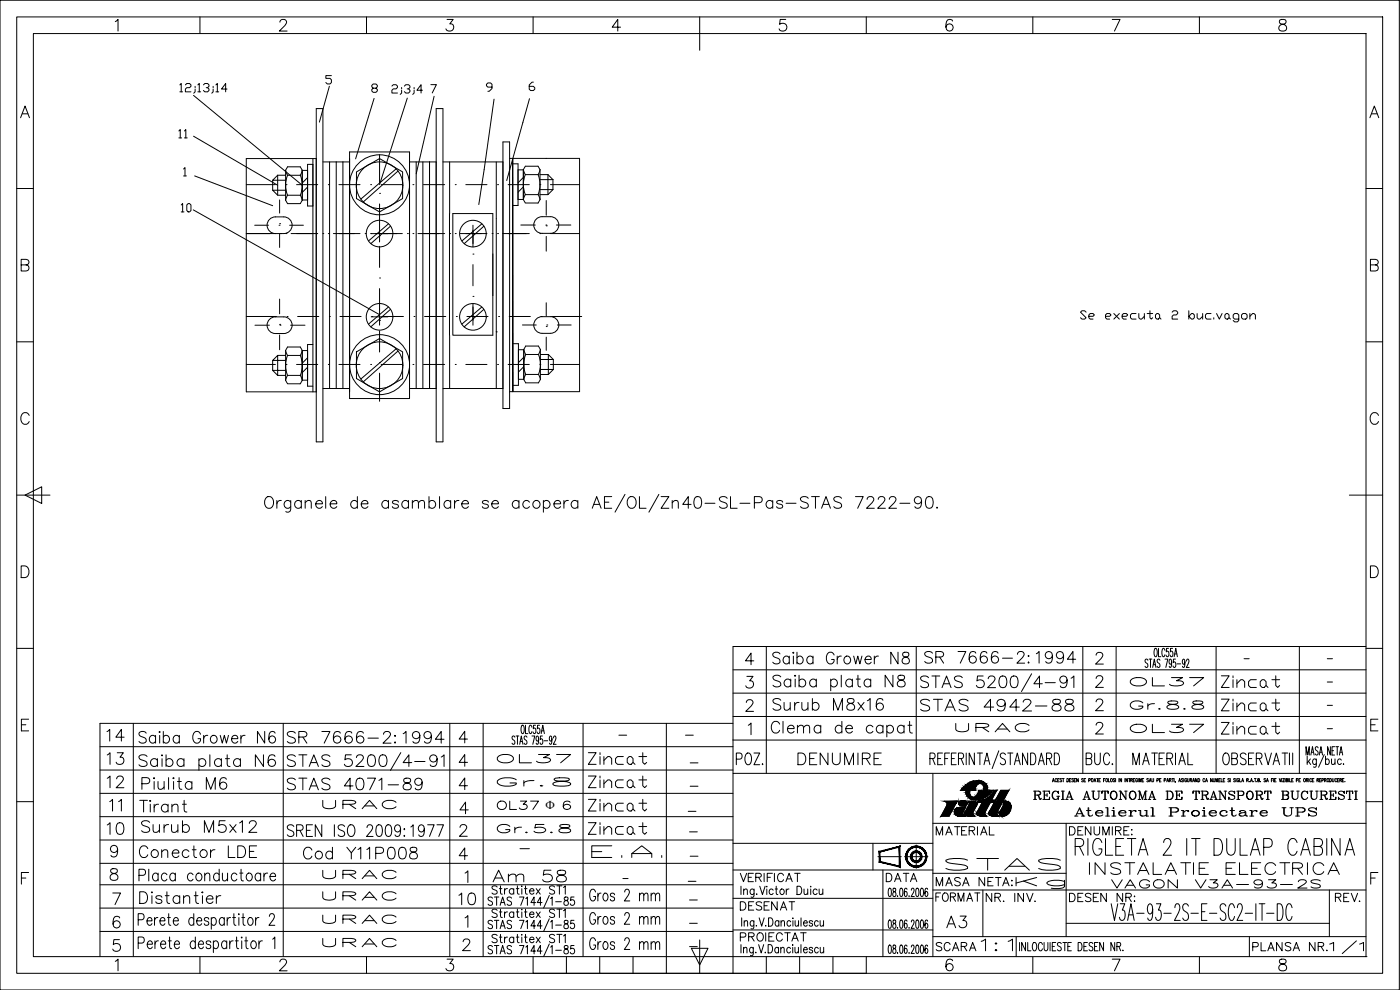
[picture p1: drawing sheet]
<svg xmlns="http://www.w3.org/2000/svg" width="420mm" height="297mm" viewBox="0 0 420 297" stroke-linecap="round" stroke-linejoin="round" font-family="sans-serif">
<defs><g id="words">
<g font-size="9.3">
<text x="275.2" y="208.8">STAS 5200/4-91</text>
<text x="85" y="232.5">STAS 5200/4-91</text>
</g>
<text font-size="8.8" x="321.4" y="257.9">RIGLETA 2 IT DULAP CABINA</text>
<text font-size="8.4" x="230.4" y="222.2">Clema de capat</text>
<text font-size="7.5" x="397.9" y="287.5">1/1</text>
<g font-size="7.1">
<text x="230.7" y="200.4">Saiba Grower N8</text>
<text x="276.2" y="200.4">SR 7666-2:1994</text>
<text x="365.5" y="207.4">Zincat</text>
<text x="230.7" y="214.5">Surub M8x16</text>
<text x="275.2" y="214.5">STAS 4942-88</text>
<text x="365.5" y="214.5">Zincat</text>
<text x="365.5" y="221.5">Zincat</text>
<text x="30.7" y="223.7">14</text>
<text x="40.6" y="224.4">Saiba Grower N6</text>
<text x="85" y="224.4">SR 7666-2:1994</text>
<text x="31" y="230.7">13</text>
<text x="175.3" y="230.7">Zincat</text>
<text x="219.8" y="230.7">POZ.</text>
<text x="238.1" y="230.7">DENUMIRE</text>
<text x="41.3" y="238.1">Piulita M6</text>
<text x="85" y="238.1">STAS 4071-89</text>
<text x="37.4" y="244.5" transform="rotate(-90 37.4 244.5)">11</text>
<text x="40.6" y="244.8">Tirant</text>
<text x="175.3" y="244.5">Zincat</text>
<text x="31" y="251.5">10</text>
<text x="175.3" y="251.5">Zincat</text>
<text x="85" y="252.2">SREN ISO 2009:1977</text>
<text x="40.6" y="258.6">Conector LDE</text>
<text x="90" y="258.9">Cod Y11P008</text>
<text x="176.4" y="258.6">E.A.</text>
<text x="282.6" y="262.5">STAS</text>
<text x="325.6" y="263.5">INSTALATIE ELECTRICA</text>
<text x="146.8" y="266">Am 58</text>
<text x="40.6" y="272.3">Distantier</text>
<text x="136.5" y="272.7">10</text>
<text x="175.7" y="271.6">Gros 2 mm</text>
<text x="175.7" y="278.7">Gros 2 mm</text>
<text x="282.9" y="279.8">A3</text>
<text x="175.7" y="286.1">Gros 2 mm</text>
<text x="293.2" y="286.5">1:1</text>
</g>
<g font-size="6.6">
<text x="323.1" y="97.7">Se executa 2 buc.vagon</text>
<text x="31" y="237.4">12</text>
<text x="175.3" y="237.4">Zincat</text>
<text x="41.3" y="250.8">Surub M5x12</text>
<text x="303.7" y="267.8">Kg</text>
</g>
<g font-size="6.2">
<text x="116.4" y="29.6">2;3;4</text>
<text x="338" y="221.2">OL37</text>
<text x="321.4" y="246.2">Atelierul Proiectare UPS</text>
<text x="220.8" y="274.5">DESENAT</text>
</g>
<g font-size="5.7">
<text x="52.6" y="42.7">11</text>
<text x="53.3" y="64.9">10</text>
<text x="338" y="207.1">OL37</text>
<text x="338" y="214.1">Gr.8.8</text>
<text x="285.8" y="220.8">URAC</text>
<text x="148.2" y="230">OL37</text>
<text x="148.2" y="237.1">Gr.8</text>
<text x="95.6" y="243.8">URAC</text>
<text x="148.2" y="244.1">OL37 6</text>
<text x="309" y="240.9">REGIA AUTONOMA DE TRANSPORT BUCURESTI</text>
<text x="148.2" y="251.2">Gr.5.8</text>
<text x="279.8" y="251.9">MATERIAL</text>
<text x="319.6" y="251.9">DENUMIRE:</text>
<text x="95.6" y="264.9">URAC</text>
<text x="220.8" y="265.6">VERIFICAT</text>
<text x="264.6" y="265.6">DATA</text>
<text x="279.8" y="267.1">MASA NETA:</text>
<text x="332.3" y="267.8">VAGON V3A-93-2S</text>
<text x="95.6" y="271.3">URAC</text>
<text x="279.8" y="271.6">FORMAT</text>
<text x="294.6" y="271.6">NR. INV.</text>
<text x="319.6" y="271.6">DESEN NR:</text>
<text x="399.7" y="271.6">REV.</text>
<text x="95.6" y="278.3">URAC</text>
<text x="95.6" y="285.4">URAC</text>
<text x="220.8" y="283.6">PROIECTAT</text>
<text x="279.8" y="286.5">SCARA</text>
<text x="374.6" y="286.5">PLANSA NR.</text>
</g>
<text font-size="3.7" x="163.7" y="242.8">F</text>
<g font-size="2.6">
<text x="372.2" y="199">-</text>
<text x="397.2" y="199">-</text>
<text x="397.2" y="206">-</text>
<text x="397.2" y="212.7">-</text>
<text x="184.5" y="221.9">-</text>
<text x="204.6" y="221.9">-</text>
<text x="397.2" y="219.8">-</text>
<text x="206" y="230">-</text>
<text x="206" y="237.1">-</text>
<text x="205.3" y="244.8">-</text>
<text x="205.7" y="250.8">-</text>
<text x="154.9" y="255.8">-</text>
<text x="206" y="258.2">-</text>
<text x="185.6" y="264.9">-</text>
<text x="205.3" y="265.6">-</text>
<text x="205.7" y="271.3">-</text>
<text x="205.7" y="278.3">-</text>
<text x="205.7" y="285.4">-</text>
</g>
</g></defs>
<!-- layer: LIN_SUB -->
<g fill="none" stroke="#000" stroke-width=".3">
<path d="M80.1 149.2a1.61 1.61 0 0 1 1.8 .5 1.61 1.61 0 0 1 0 2 1.29 1.29 0 0 1-1.4 .8 1.29 1.29 0 0 1-1.1-1.3 2.14 2.14 0 0 1 .7-2zM83.1 150.2v2.3M84.4 150.2a1.13 1.13 0 0 0-1.3 1M87.2 150.2v2.6a.91 .91 0 0 1-.5 .8 .91 .91 0 0 1-.9-.1M87.2 150.7a1.11 1.11 0 0 0-1.6-.2 1.11 1.11 0 0 0 0 1.7 1.11 1.11 0 0 0 1.6-.2M90.4 150.7a1.12 1.12 0 0 0-1.6-.2 1.12 1.12 0 0 0 0 1.7 1.12 1.12 0 0 0 1.6-.2M90.4 150.2v2.3M91.6 150.8l.8-.6 .8 .1 .2 2.2M91.6 150.2v2.3M94.8 151.2h2a1.08 1.08 0 0 0-1.6-.9 1.08 1.08 0 0 0-.3 1.7 1.06 1.06 0 0 0 1.9 0M97.7 149v3.5M99.1 151.2h2a1.08 1.08 0 0 0-1.5-.9 1.08 1.08 0 0 0-.3 1.7 1.06 1.06 0 0 0 1.8 0"/>
<path d="M107.3 150.7a1.12 1.12 0 0 0-1.7-.2 1.12 1.12 0 0 0 0 1.7 1.12 1.12 0 0 0 1.7-.2M107.3 149v3.5M108.4 151.2h2a1.08 1.08 0 0 0-1.5-.9 1.08 1.08 0 0 0-.3 1.7 1.06 1.06 0 0 0 1.8 0M116.6 150.7a1.12 1.12 0 0 0-1.7-.2 1.12 1.12 0 0 0 0 1.7 1.12 1.12 0 0 0 1.7-.2M116.6 150.2v2.3M119.6 150.7a1.05 1.05 0 0 0-1.8 0 1.9 1.9 0 0 0 1.6 .8l.2 .5a1.06 1.06 0 0 1-1.8 0M122.6 150.7a1.12 1.12 0 0 0-1.7-.2 1.12 1.12 0 0 0 0 1.7 1.12 1.12 0 0 0 1.7-.2M122.6 150.2v2.3M123.8 150.8l.8-.6 .8 .1 .2 2.2M123.8 150.2v2.3M125.6 150.8l.8-.6 .8 .1 .2 2.2M128.7 150.7a1.12 1.12 0 0 1 1.7-.2 1.12 1.12 0 0 1 0 1.7 1.12 1.12 0 0 1-1.7-.2"/>
<path d="M128.7 149v3.5M131.9 149v3.5M135.2 150.7a1.12 1.12 0 0 0-1.6-.2 1.12 1.12 0 0 0 0 1.7 1.12 1.12 0 0 0 1.6-.2M135.2 150.2v2.3M136.4 150.2v2.3M137.7 150.2a1.14 1.14 0 0 0-1.3 1M138.6 151.2h2a1.08 1.08 0 0 0-1.5-.9 1.08 1.08 0 0 0-.4 1.7 1.06 1.06 0 0 0 1.9 0M146.6 150.7a1.05 1.05 0 0 0-1.9 0 1.9 1.9 0 0 0 1.7 .8l.2 .5a1.06 1.06 0 0 1-1.9 0M147.6 151.2h2a1.08 1.08 0 0 0-1.5-.9 1.08 1.08 0 0 0-.4 1.7 1.06 1.06 0 0 0 1.9 0M155.7 150.7a1.12 1.12 0 0 0-1.6-.2 1.12 1.12 0 0 0 0 1.7 1.12 1.12 0 0 0 1.6-.2M155.7 150.2v2.3M158.9 150.7a1.12 1.12 0 0 0-1.6-.2 1.12 1.12 0 0 0 0 1.7 1.12 1.12 0 0 0 1.6-.2"/>
<path d="M163.1 150.7a1.12 1.12 0 0 1 1.6-.2 1.12 1.12 0 0 1 0 1.7 1.12 1.12 0 0 1-1.6-.2M163.1 150.2v3.5M166.2 151.2h2a1.08 1.08 0 0 0-1.5-.9 1.08 1.08 0 0 0-.3 1.7 1.06 1.06 0 0 0 1.8 0M169.2 150.2v2.3M170.6 150.2a1.14 1.14 0 0 0-1.4 1M173.4 150.7a1.12 1.12 0 0 0-1.6-.2 1.12 1.12 0 0 0 0 1.7 1.12 1.12 0 0 0 1.6-.2M173.4 150.2v2.3M177.7 152.5l1.4-3.5 1.3 3.5M178.2 151.3h1.7M181.4 150.7h1.3M183.6 149h-2.2v3.5h2.2M187.6 148.3l-3 5.4"/>
<path d="M188.9 149.2a1.61 1.61 0 0 1 1.9 .5 1.61 1.61 0 0 1-.1 2 1.29 1.29 0 0 1-1.4 .8 1.29 1.29 0 0 1-1.1-1.3 2.14 2.14 0 0 1 .7-2zM191.9 149v3.5h2M197.7 148.3l-3 5.4M198.4 149h2.3l-2.3 3.5h2.3M201.7 150.8l.9-.6 .8 .1 .2 2.2M201.7 150.2v2.3M207.4 151.3h-2.5l1.7-2.3v3.5M208.7 149.2a1.14 1.14 0 0 1 1.7 .5 2.94 2.94 0 0 1-.3 2.6 1.13 1.13 0 0 1-1.7-.5 2.89 2.89 0 0 1 .3-2.6zM211.6 151h3M218.2 149.5a1.32 1.32 0 0 0-1.2-.6 1.32 1.32 0 0 0-1.1 .9l.3 .5 1.4 .5a.86 .86 0 0 1 .6 .7 .86 .86 0 0 1-.3 .8 1.61 1.61 0 0 1-2-.3M219.2 149v3.5h2M222.1 151h3"/>
<path d="M226.4 150.8h1.5a.92 .92 0 0 0 .9-.9 .92 .92 0 0 0-.9-.9h-1.5v3.5M231.9 150.7a1.12 1.12 0 0 0-1.6-.2 1.12 1.12 0 0 0 0 1.7 1.12 1.12 0 0 0 1.6-.2M231.9 150.2v2.3M234.9 150.7a1.05 1.05 0 0 0-1.8 0 1.9 1.9 0 0 0 1.6 .8l.2 .5a1.06 1.06 0 0 1-1.8 0M235.9 151h3M242.6 149.5a1.32 1.32 0 0 0-1.3-.6 1.32 1.32 0 0 0-1.1 .9l.4 .5 1.3 .5a.86 .86 0 0 1 .6 .7 .86 .86 0 0 1-.3 .8 1.61 1.61 0 0 1-2-.3M243.6 149h2.3M244.7 149v3.5M246.6 152.5l1.3-3.5 1.3 3.5M247.1 151.3h1.6M252.6 149.5a1.31 1.31 0 0 0-1.3-.6 1.31 1.31 0 0 0-1.1 .9l.4 .5 1.3 .5a.85 .85 0 0 1 .6 .7 .85 .85 0 0 1-.3 .8 1.61 1.61 0 0 1-2-.3M256.7 149h2.4l-1.7 3.5"/>
<path d="M260.2 149.8l.4-.6 1-.2a.86 .86 0 0 1 .5 1.3l-2 2.2h2.3M263.6 149.8l.3-.6 1-.2a.86 .86 0 0 1 .5 1.3l-2 2.2h2.3M266.9 149.8l.3-.6 1-.2a.86 .86 0 0 1 .5 1.3l-2 2.2h2.4M270.1 151h3M276.6 150.2a1.09 1.09 0 0 1-1.5 .9 1.09 1.09 0 0 1-.5-1.7 1.09 1.09 0 0 1 1.8 .1 3.1 3.1 0 0 1-.3 2.8 1.02 1.02 0 0 1-1.5-.3M278.2 149.2a1.14 1.14 0 0 1 1.7 .5 2.94 2.94 0 0 1-.3 2.6 1.13 1.13 0 0 1-1.7-.5 2.89 2.89 0 0 1 .3-2.6zM281.2 152.2l-.1 .1 .1 .2 .2-.2M226.2 198.3h-2.5l1.7-2.4v3.5M329 196.6l.3-.7 1-.2a.85 .85 0 0 1 .5 1.4l-2 2.1h2.3M344.5 198.1a.49 .49 0 0 0-.8-.2 .49 .49 0 0 0 .1 .8 .91 .91 0 0 1 .4 1.6l-.6-.4M344.9 197.8h.8M345.3 197.8v2.5"/>
<path d="M346.1 199.4h.6M346.6 194.7l.1-.2a1.61 1.61 0 0 1 .4 2.4l-.2 .1a1.62 1.62 0 0 1-.3-2.3zM347.7 194.5v2.5h.7M348.1 198.1a.49 .49 0 0 0-.8-.2 .49 .49 0 0 0 .1 .8 .91 .91 0 0 1 .4 1.6l-.5-.4M349.6 195.1l-.3-.6a1.62 1.62 0 0 0-.4 2.4l.4 .1 .3-.6M349.6 197.8h.9l-.6 2.5M350.7 194.5h-.6l-.1 1.1 .3-.2a.9 .9 0 0 1 .5 .8 .9 .9 0 0 1-.5 .8l-.3-.4M351.6 198.6l-.3 .7a.92 .92 0 0 1 0-1.5 2.16 2.16 0 0 1 0 2.5l-.4-.4M351.9 194.5h-.6l-.1 1.1 .3-.2a.9 .9 0 0 1 .5 .8 .9 .9 0 0 1-.5 .8l-.3-.4M352.4 197l.5-2.5 .4 2.5M352.6 196.2h.6M352.8 197.8h-.6l-.1 1 .3-.2a.91 .91 0 0 1 .5 .8 .91 .91 0 0 1-.5 .9l-.4-.5"/>
<path d="M353.3 199.2h1M355.6 198.6l-.3 .7a.92 .92 0 0 1 0-1.5 2.16 2.16 0 0 1 0 2.5l-.4-.4M356.1 198.4l.1-.5 .4-.1 .2 .7-.8 1.8h.9M156.7 217.6a1.61 1.61 0 0 1 .4 2.4l-.1 .1a1.63 1.63 0 0 1-.4-2.4zM157.7 217.6v2.5h.7M159.6 218.2l-.3-.6a1.62 1.62 0 0 0-.3 2.4l.3 .1 .3-.6M160.7 217.6h-.6v1.1l.2-.3a.91 .91 0 0 1 .5 .9 .91 .91 0 0 1-.5 .8l-.3-.5M161.9 217.6h-.6v1a.79 .79 0 0 1 .9 .5 .79 .79 0 0 1-.3 .9l-.4 .1-.3-.5M162.6 219.3h.6M224 210.8l.3-.7 1-.2a.86 .86 0 0 1 .5 1.4l-2 2.1h2.3M224.1 202.9h1.9l-1 1.4a1.12 1.12 0 0 1 1.2 1.3 1.12 1.12 0 0 1-1.5 .8l-.6-.1-.3-.5M224.6 217.6l.8-.7v3.5"/>
<path d="M234.3 203.1a1.32 1.32 0 0 0-1.3-.6 1.32 1.32 0 0 0-1 .9l.3 .5 1.3 .5a.86 .86 0 0 1 .7 .7 .86 .86 0 0 1-.3 .8 1.61 1.61 0 0 1-2-.3M237.3 204.3a1.12 1.12 0 0 0-1.6-.2 1.12 1.12 0 0 0 0 1.7 1.12 1.12 0 0 0 1.6-.2M237.3 203.8v2.3M238.6 202.6l.2 .2-.2 .1-.1-.1zM238.6 203.8v2.3M239.8 204.3a1.12 1.12 0 0 1 1.7-.2 1.12 1.12 0 0 1 0 1.7 1.12 1.12 0 0 1-1.7-.2M239.8 202.6v3.5M245 204.3a1.12 1.12 0 0 0-1.7-.2 1.12 1.12 0 0 0 0 1.7 1.12 1.12 0 0 0 1.7-.2M245 203.8v2.3M249.3 204.3a1.12 1.12 0 0 1 1.7-.2 1.12 1.12 0 0 1 0 1.7 1.12 1.12 0 0 1-1.7-.2M249.3 203.8v3.5M252.5 202.6v3.5"/>
<path d="M255.8 204.3a1.12 1.12 0 0 0-1.6-.2 1.12 1.12 0 0 0 0 1.7 1.12 1.12 0 0 0 1.6-.2M255.8 203.8v2.3M257 203.8h1.1M257.5 202.6v2.8l.1 .5 .7 .2M261.3 204.3a1.12 1.12 0 0 0-1.6-.2 1.12 1.12 0 0 0 0 1.7 1.12 1.12 0 0 0 1.6-.2M261.3 203.8v2.3M268 202.6v3.5l-2.4-3.5v3.5M269.6 202.8a.7 .7 0 0 0 .4 1.1 1.45 1.45 0 0 1 1.6 1.5 1.22 1.22 0 0 1-1.3 .7 1.22 1.22 0 0 1-1-1.2 1.64 1.64 0 0 1 1.7-1 .7 .7 0 0 0 .3-1.1l-.5-.2zM329 217.6l.3-.7 1-.2a.85 .85 0 0 1 .5 1.4l-2 2.1h2.3M329 210.6l.3-.7 1-.2a.86 .86 0 0 1 .5 1.4l-2 2.1h2.3M329 203.6l.3-.7 1-.2a.86 .86 0 0 1 .5 1.4l-2 2.1h2.3M345.9 200.3l.5-2.5 .5 2.5"/>
<path d="M44.1 227a1.39 1.39 0 0 0-2.4 .3l.4 .5 1.3 .5a.84 .84 0 0 1 .7 .6 .84 .84 0 0 1-.3 .9 1.73 1.73 0 0 1-2.1-.3M47.2 228.1a1.15 1.15 0 0 0-1.7-.2 1.15 1.15 0 0 0 0 1.8 1.15 1.15 0 0 0 1.7-.2M47.2 227.6v2.4M48.6 227.6v2.4M49.8 228.1a1.15 1.15 0 0 1 1.7-.2 1.15 1.15 0 0 1 0 1.8 1.15 1.15 0 0 1-1.7-.2M49.8 226.5v3.5M55.2 228.1a1.15 1.15 0 0 0-1.7-.2 1.15 1.15 0 0 0 0 1.8 1.15 1.15 0 0 0 1.7-.2M55.2 227.6v2.4M59.7 228.1a1.15 1.15 0 0 1 1.7-.2 1.15 1.15 0 0 1 0 1.8 1.15 1.15 0 0 1-1.7-.2M59.7 227.6v3.5M63 226.5v3.5M66.4 228.1a1.15 1.15 0 0 0-1.7-.2 1.15 1.15 0 0 0 0 1.8 1.15 1.15 0 0 0 1.7-.2"/>
<path d="M66.4 227.6v2.4M67.7 227.6h1.2M68.2 226.5v2.8l.1 .5 .7 .2M72.2 228.1a1.15 1.15 0 0 0-1.8-.2 1.15 1.15 0 0 0 0 1.8 1.15 1.15 0 0 0 1.8-.2M72.2 227.6v2.4M79.1 226.5v3.5l-2.5-3.5v3.5M82.5 227a1.06 1.06 0 0 0-1-.6 1.06 1.06 0 0 0-.9 .7 2.46 2.46 0 0 0 .4 2.7 1.13 1.13 0 0 0 1.6-.5 1.13 1.13 0 0 0-.8-1.5 1.13 1.13 0 0 0-1.3 1M140.3 235.8h-2.5l1.7-2.4v3.5M140.3 228.7h-2.5l1.7-2.3v3.5M140.3 221.7h-2.5l1.7-2.3v3.5M154.5 221.2l-.1-.3a.53 .53 0 0 0-.7 .3 .53 .53 0 0 0 .2 .7l.5 .4 .1 .7-.3 .3-.5-.3M154.9 220.8h.8"/>
<path d="M155.3 220.8v2.5M156 223.3l.5-2.5 .4 2.5M156.1 222.5h.6M158.1 221.2a.5 .5 0 0 0-.7-.2 .5 .5 0 0 0 0 .8 .9 .9 0 0 1 .4 1.5l-.5-.3M159.6 220.8h.9l-.6 2.5M161.6 221.7l-.1 .6a.73 .73 0 0 1-.8-.7 .73 .73 0 0 1 .5-.8 1.98 1.98 0 0 1 .1 2.5l-.4-.3M162.4 220.1l.5-2.5 .5 2.5M162.8 220.8h-.6l-.1 1.1 .3-.2a.9 .9 0 0 1 .5 .8 .9 .9 0 0 1-.5 .8l-.3-.5M163.3 222.3h1.1M165.6 221.7l-.1 .6a.73 .73 0 0 1-.8-.7 .73 .73 0 0 1 .5-.8 1.98 1.98 0 0 1 .1 2.5l-.4-.3M166.1 221.4l.3-.6 .3 .1 .1 .9-.7 1.5h.8M279.1 227.6h1a.89 .89 0 0 0 .6-.8 .89 .89 0 0 0-.6-.9h-1v3.5"/>
<path d="M279.9 227.6l.7 1.8M281.4 227.6h.9M282.9 225.9h-1.5v3.5h1.5M283.5 227.6h.9M285 225.9h-1.5v3.5M285.5 227.6h.9M287 225.9h-1.5v3.5h1.5M287.6 227.6h1a.89 .89 0 0 0 .6-.8 .89 .89 0 0 0-.6-.9h-1v3.5M288.4 227.6l.8 1.8M290 225.9v3.5M292.4 225.9v3.5l-1.5-3.5v3.5M293.3 225.9h1.6"/>
<path d="M294.1 225.9v3.5M295.3 229.4l.9-3.5 .9 3.5M295.6 228.3h1.1M299.8 225.3l-2 5.3M301.8 226.4a.82 .82 0 0 0-1.4-.3 .82 .82 0 0 0 .2 1.3l.7 .4a.88 .88 0 0 1 .4 1.2 .88 .88 0 0 1-1.3 .3l-.2-.4M302.4 225.9h1.6M303.2 225.9v3.5M304.4 229.4l.9-3.5 .9 3.5M304.7 228.3h1.2M308.4 225.9v3.5l-1.5-3.5v3.5M309.3 225.9h.8a2.3 2.3 0 0 1 0 3.5h-.8zM311.6 229.4l.9-3.5 .9 3.5"/>
<path d="M312 228.3h1.1M314.1 227.6h1a.89 .89 0 0 0 .6-.8 .89 .89 0 0 0-.6-.9h-1v3.5M314.9 227.6l.7 1.8M316.4 225.9h.8a2.3 2.3 0 0 1 0 3.5h-.8zM326 227.6h1.1a.87 .87 0 0 0 .6-.8 .87 .87 0 0 0-.6-.9h-1.1v3.5h1.1a.98 .98 0 0 0 .6-.9 .98 .98 0 0 0-.6-.9M328.5 225.9v2.5a.9 .9 0 0 0 1 1l.4-.1 .3-.9v-2.5M333 226.8a.85 .85 0 0 0-.9-.9 .85 .85 0 0 0-.8 .9v1.8a.85 .85 0 0 0 .8 .9 .85 .85 0 0 0 .9-.9M333.8 229.1v.3l.2-.1M340 229.4v-3.5l1 3.5 .9-3.5v3.5M342.9 229.4l1-3.5 1 3.5M343.3 228.3h1.2M345.6 225.9h1.8"/>
<path d="M346.5 225.9v3.5M347.9 227.6h.9M349.5 225.9h-1.6v3.5h1.6M350.2 227.6h1.1a.86 .86 0 0 0 .6-.8 .86 .86 0 0 0-.6-.9h-1.1v3.5M351.1 227.6l.8 1.8M352.8 225.9v3.5M353.8 229.4l1-3.5 .9 3.5M354.1 228.3h1.3M356.5 225.9v3.5h1.5M367.5 226.1l.2-.2a1.52 1.52 0 0 1 1.2 2.2l-.1 .5a.86 .86 0 0 1-1.3 .7l-.5-1.2 .1-1.3zM369.7 227.6h1.1a.86 .86 0 0 0 .6-.8 .86 .86 0 0 0-.6-.9h-1.1v3.5h1.1a.98 .98 0 0 0 .6-.9 .98 .98 0 0 0-.6-.9M374 226.4a.87 .87 0 0 0-1.2-.4 .87 .87 0 0 0-.4 1.1l1.1 .7a.92 .92 0 0 1 .2 1.5 .92 .92 0 0 1-1.5-.4"/>
<path d="M374.7 227.6h1M376.3 225.9h-1.6v3.5h1.6M377 227.6h1.1a.86 .86 0 0 0 .7-.8 .86 .86 0 0 0-.7-.9h-1.1v3.5M377.9 227.6l.8 1.8M379.6 225.9l1 3.5 1-3.5M382.1 229.4l.9-3.5 1 3.5M382.4 228.3h1.3M384.8 225.9h1.7M385.6 225.9v3.5M387 225.9v3.5M388 225.9v3.5M392 226.5v-2.5l.4 2.5 .5-2.5v2.5"/>
<path d="M392.3 226.9v2.5M392.7 228.4l.7 1M393.3 227.7l-1 1.2M393.4 226.5l.5-2.5 .5 2.5M393.6 225.7h.6M395.1 227.7l-.1 2.3-.3 .2-.5-.1M395.1 228.1a.54 .54 0 0 0-.6-.4 .54 .54 0 0 0-.5 .4l-.1 .6a.66 .66 0 0 0 .8 .7l.4-.4M395.6 224.4a.49 .49 0 0 0-.8-.2 .49 .49 0 0 0 .1 .8 .91 .91 0 0 1 .4 1.5l-.6-.3M395.9 226.5l.5-2.5 .5 2.5M396.1 225.7h.6M397.4 226.4l-1.7 3.8M397.8 228.1a.54 .54 0 0 1 .5-.4 .54 .54 0 0 1 .5 .4l.1 .6a.66 .66 0 0 1-.7 .7l-.4-.4"/>
<path d="M397.8 226.9v2.5M399.3 224v2.5l-.9-2.5v2.5M399.6 227.7l.1 1.6 .5 .1 .5-.5M399.8 225.2h.4M400.5 224h-.7v2.5h.7M400.7 227.7v1.7M400.9 224h.8M401.3 224v2.5M402 226.5l.5-2.5 .5 2.5M402.2 225.7h.6M402.5 228.1a.55 .55 0 0 0-.5-.4 .55 .55 0 0 0-.5 .4l-.1 .6a.68 .68 0 0 0 .8 .7l.3-.4M403.2 229.1l-.1 .2h.2"/>
<path d="M35.3 254.8a1.08 1.08 0 0 1-1.5 .9 1.08 1.08 0 0 1-.4-1.7 1.08 1.08 0 0 1 1.7 .1 3.1 3.1 0 0 1-.3 2.9 1.03 1.03 0 0 1-1.5-.4M138.1 248.2l.3-.6 1-.2a.85 .85 0 0 1 .5 1.3l-2 2.2h2.3M140.3 256.7h-2.5l1.7-2.3v3.5M140.5 243h-2.5l1.7-2.3v3.5M33.4 260.8a.7 .7 0 0 0 .3 1.2 1.44 1.44 0 0 1 1.7 1.5 1.21 1.21 0 0 1-1.4 .7 1.21 1.21 0 0 1-.9-1.2 1.59 1.59 0 0 1 1.6-1 .71 .71 0 0 0 .4-1.2l-.6-.2zM33.8 267.9h2.4l-1.7 3.5M35.9 275.4a1.02 1.02 0 0 0-1.5-.3 2.71 2.71 0 0 0 0 3.2 1.08 1.08 0 0 0 1.6-.5 1.08 1.08 0 0 0-.7-1.5 1.08 1.08 0 0 0-1.4 1M41.5 276h1.1a.97 .97 0 0 0 .7-.9 .97 .97 0 0 0-.7-1h-1.1v3.5M41.7 262.6h1.3a.94 .94 0 0 0 .7-.9 .94 .94 0 0 0-.7-.9h-1.3v3.5M44.1 276.3h1.5v-.3a.68 .68 0 0 0-.4-.6 .68 .68 0 0 0-.7 .1 1.26 1.26 0 0 0-.4 1.2 1.26 1.26 0 0 0 1 .9l.5-.5M44.7 260.8v3.5M46.4 275.3v2.3"/>
<path d="M47.4 275.3a.91 .91 0 0 0-1 1M47.4 262.5a.82 .82 0 0 0-.7-.6 .82 .82 0 0 0-.8 .6 1.08 1.08 0 0 0 0 1.3 1.08 1.08 0 0 0 1.3 .3l.2-.3M47.4 262v2.3M48 276.3h1.5v-.3a.68 .68 0 0 0-.4-.6 .68 .68 0 0 0-.7 .1 1.26 1.26 0 0 0-.4 1.2 1.26 1.26 0 0 0 1 .9l.5-.5M50.1 262.5a.82 .82 0 0 0-.8-.6 .82 .82 0 0 0-.7 .6 1.08 1.08 0 0 0 0 1.3 1.08 1.08 0 0 0 1.2 .3l.3-.3M50.3 275.3h.8M50.6 274.1v2.9l.2 .5 .5 .1M52 276.3h1.5v-.3a.69 .69 0 0 0-.4-.6 .69 .69 0 0 0-.7 .1 1.26 1.26 0 0 0-.4 1.2 1.26 1.26 0 0 0 1 .9l.5-.5M52.6 262.5a.82 .82 0 0 0-.7-.6 .82 .82 0 0 0-.8 .6 1.08 1.08 0 0 0 0 1.3 1.08 1.08 0 0 0 1.2 .3l.3-.3M52.6 262v2.3M57.9 262.5a.83 .83 0 0 0-.7-.6 .83 .83 0 0 0-.8 .6 1.08 1.08 0 0 0 0 1.3 1.08 1.08 0 0 0 1.3 .3l.2-.3M58.2 275.8l-.6-.5a1.18 1.18 0 0 0-1 1.2 1.18 1.18 0 0 0 1 1.1l.6-.5"/>
<path d="M58.2 274.1v3.5M59 276.3h1.5v-.3a.69 .69 0 0 0-.4-.6 .69 .69 0 0 0-.7 .1 1.27 1.27 0 0 0 .6 2.1l.5-.5M59.2 262.1a1.14 1.14 0 0 1 1.5 .8 1.14 1.14 0 0 1-.8 1.4 1.2 1.2 0 0 1-1.1-.8 1.2 1.2 0 0 1 .4-1.4zM61.4 262.6l.7-.6 .7 .1 .2 2.2M61.4 262v2.3M62.7 275.8a.71 .71 0 0 0-.7-.5 .71 .71 0 0 0-.7 .5l.4 .5 .6 .2a.66 .66 0 0 1 .2 1 .76 .76 0 0 1-1.2-.4M63.4 275.8l.5-.5a1.18 1.18 0 0 1 1 1.2 1.18 1.18 0 0 1-1 1.1l-.5-.5M63.4 275.3v3.5M65.8 262.5a.83 .83 0 0 0-.8-.6 .83 .83 0 0 0-.8 .6 1.08 1.08 0 0 0 0 1.3 1.08 1.08 0 0 0 1.3 .3l.3-.3M65.8 260.8v3.5M66.7 262l.2 2.1 .7 .2 .7-.7M67.3 275.8l-.5-.5a1.17 1.17 0 0 0-1 1.2 1.17 1.17 0 0 0 1 1.1l.5-.5"/>
<path d="M67.3 275.3v2.3M68.2 275.3v2.3M68.3 262v2.3M69.2 275.3a.91 .91 0 0 0-1 1M69.8 275.3h.9M70.2 274.1v2.9l.1 .5 .5 .1M71.1 262.5a.82 .82 0 0 0-.8-.6 .82 .82 0 0 0-.7 .6 1.08 1.08 0 0 0-.1 1.3 1.08 1.08 0 0 0 1.3 .3l.3-.3M71.7 274.1v.4zM71.7 275.3v2.3M71.9 262h1M72.3 260.8v2.8l.2 .5 .5 .2M72.6 275.3h.8"/>
<path d="M73 274.1v2.9l.1 .5 .5 .1M74.3 262.1a1.14 1.14 0 0 1 1.5 .8 1.14 1.14 0 0 1-.8 1.4 1.2 1.2 0 0 1-1.1-.8 1.2 1.2 0 0 1 .4-1.4zM74.7 275.5l.3-.2a1.17 1.17 0 0 1 1 1.2 1.17 1.17 0 0 1-1 1.1 1.43 1.43 0 0 1-.3-2.1zM76.7 275.3v2.3M77.7 275.3a.9 .9 0 0 0-1 1M78.2 262.5a.82 .82 0 0 0-.7-.6 .82 .82 0 0 0-.8 .6 1.08 1.08 0 0 0 0 1.3 1.08 1.08 0 0 0 1.2 .3l.3-.3M78.2 262v2.3M79.2 262v2.3M80.3 262a.99 .99 0 0 0-1.1 1M80.8 275l.5-.9h.6l.3 .4a1.32 1.32 0 0 1-.2 1.5l-1.3 1.6h1.8M81 263h1.7v-.4a.8 .8 0 0 0-.7-.7 .8 .8 0 0 0-.8 .6 1.08 1.08 0 0 0 0 1.3 1.08 1.08 0 0 0 1.2 .3l.3-.3M139.6 275.4l.8-.7v3.5"/>
<path d="M139.6 262l.8-.7v3.5M147.8 269.5a.66 .66 0 0 0-.8-.4 .66 .66 0 0 0-.4 .9l1 .6 .2 .7a.77 .77 0 0 1-1.3 0M147.8 276.5a.66 .66 0 0 0-.8-.4 .66 .66 0 0 0-.4 .9l1 .6 .2 .7a.77 .77 0 0 1-1.3 0M148.4 269.1h1.3M148.4 276.1h1.3M149 269.1v2.5M149 276.1v2.5M149.2 273.1a.86 .86 0 0 0-.9-.4 .86 .86 0 0 0-.7 .7l.3 .3 1.1 .5a.6 .6 0 0 1 0 1 1.04 1.04 0 0 1-1.4-.3M149.9 273.6h.7M150.1 271.6l.8-2.5 .7 2.5M150.1 278.6l.8-2.5 .7 2.5M150.2 272.8v2l.1 .4 .4 .1"/>
<path d="M150.4 270.8h.9M150.4 277.8h.9M151.4 273.6v1.7M152.3 273.6a.75 .75 0 0 0-.9 .7M153.5 269.5a.66 .66 0 0 0-.8-.4 .66 .66 0 0 0-.4 .9l1 .6 .2 .7a.77 .77 0 0 1-1.3 0M153.5 276.5a.66 .66 0 0 0-.8-.4 .66 .66 0 0 0-.4 .9l1 .6 .2 .7a.77 .77 0 0 1-1.3 0M154.2 274a.76 .76 0 0 0-1.1-.1 .76 .76 0 0 0 0 1.1 .76 .76 0 0 0 1.1-.1M154.2 273.6v1.7M155 273.6h.7M155.3 272.8v2l.1 .4 .4 .1M155.9 269.1h1.3l-.9 2.5M155.9 276.1h1.3l-.9 2.5"/>
<path d="M156.6 272.8v.2zM156.6 273.6v1.7M157.4 273.6h.8M157.7 272.8v2l.1 .4 .5 .1M157.8 269.6l.5-.5v2.5M157.8 276.6l.5-.5v2.5M158.9 274.3h1.4a.67 .67 0 0 0-.7-.7 .67 .67 0 0 0-.7 .7v.3a.7 .7 0 0 0 .5 .7 .7 .7 0 0 0 .9-.4M160.8 270.8h-1.5l1-1.7v2.5M160.8 277.8h-1.5l1-1.7v2.5M160.9 273.6l1.2 1.7M162.1 273.6l-1.2 1.7M162.7 270.8h-1.5l1-1.7v2.5"/>
<path d="M162.7 277.8h-1.5l1-1.7v2.5M164.9 268.7l-1.8 3.8M164.9 275.7l-1.8 3.8M165.2 269.6l.5-.5v2.5M165.2 276.6l.5-.5v2.5M166.4 273.1a.85 .85 0 0 0-.8-.4 .85 .85 0 0 0-.7 .7l.2 .3 1.1 .5a.6 .6 0 0 1 .2 .7 .6 .6 0 0 1-.5 .4l-1-.4M166.8 270.6h1.7M166.8 277.6h1.7M167.1 272.8h1.6M167.9 272.8v2.5M169.1 273.3l.6-.5v2.5M169.4 269.3v.7a.99 .99 0 0 1 1 .4 .99 .99 0 0 1 0 1.1 .79 .79 0 0 1-1.2-.6 .79 .79 0 0 1 1-.8l.2-.1a.51 .51 0 0 0-.3-.9z"/>
<path d="M169.4 276.3v.7a.91 .91 0 0 1 1.1 .5 .91 .91 0 0 1-.4 1.1 .79 .79 0 0 1-.9-.8 .79 .79 0 0 1 1-.7l.2-.1a.52 .52 0 0 0-.3-.9zM172.3 269.1h-1l-.1 1.1a.76 .76 0 0 1 1.1 .1 .76 .76 0 0 1 0 1 .76 .76 0 0 1-1.1 .1l-.1-.2M172.3 276.1h-1l-.1 1.1a.76 .76 0 0 1 1.1 .1 .76 .76 0 0 1 0 1 .76 .76 0 0 1-1.1 .1l-.1-.2M35.8 281.9h-1.6l-.2 1.5a1.24 1.24 0 0 1 1.9 0 1.24 1.24 0 0 1-.2 1.8 1.24 1.24 0 0 1-1.9-.4M41.5 283h1.1a.96 .96 0 0 0 .7-1 .96 .96 0 0 0-.7-.9h-1.1v3.5M44.2 283.3h1.5v-.3a.71 .71 0 0 0-1.1-.5 1.25 1.25 0 0 0-.4 1.3 1.25 1.25 0 0 0 1 .8l.5-.5M46.5 282.3v2.3M47.5 282.3a.94 .94 0 0 0-1 1M48.2 283.3h1.5v-.3a.72 .72 0 0 0-.6-.7 .72 .72 0 0 0-.8 .5 1.18 1.18 0 0 0 .9 1.8l.5-.5M50.5 282.3h.9M50.9 281.1v2.9l.1 .5 .5 .1M52.3 283.3h1.6v-.3a.72 .72 0 0 0-.7-.7 .72 .72 0 0 0-.8 .5 1.18 1.18 0 0 0 .9 1.8l.6-.5"/>
<path d="M58.6 282.8l-.5-.5a1.18 1.18 0 0 0-1 1.2 1.18 1.18 0 0 0 1 1.1l.5-.5M58.6 281.1v3.5M59.5 283.3h1.6v-.3a.72 .72 0 0 0-.7-.7 .72 .72 0 0 0-.7 .5 1.18 1.18 0 0 0 .9 1.8l.5-.5M63.3 282.8a.74 .74 0 0 0-.7-.5 .74 .74 0 0 0-.8 .5 1.4 1.4 0 0 0 1.3 .8l.2 .5a.74 .74 0 0 1-.7 .6 .74 .74 0 0 1-.8-.6M64 282.8l.6-.5a1.18 1.18 0 0 1 1 1.2 1.18 1.18 0 0 1-1 1.1l-.6-.5M64 282.3v3.5M68 282.8l-.5-.5a1.18 1.18 0 0 0-1 1.2 1.18 1.18 0 0 0 1 1.1l.5-.5M68 282.3v2.3M68.9 282.3v2.3M70 282.3a.93 .93 0 0 0-1.1 1M70.6 282.3h.9M71 281.1v2.9l.1 .5 .5 .1"/>
<path d="M72.5 281.1v.4zM72.5 282.3v2.3M73.4 282.3h.9M73.8 281.1v2.9l.2 .5 .5 .1M75.6 282.5l.3-.2a1.18 1.18 0 0 1 1 1.2 1.18 1.18 0 0 1-1 1.1 1.41 1.41 0 0 1-.3-2.1zM77.7 282.3v2.3M78.7 282.3a.94 .94 0 0 0-1 1M81.8 281.8l.7-.7v3.5M139 282.6l.3-.7 1-.2a.85 .85 0 0 1 .5 1.4l-2 2.1h2.4M147.8 284.1a.66 .66 0 0 0-.8-.4 .66 .66 0 0 0-.4 .8l1 .6 .2 .7a.77 .77 0 0 1-1.3 0M148.4 283.7h1.3M149 283.7v2.5"/>
<path d="M149.2 280.7a.86 .86 0 0 0-.9-.4 .86 .86 0 0 0-.7 .6l.3 .4 1.1 .5a.6 .6 0 0 1 0 .9 1.03 1.03 0 0 1-1.4-.2M149.9 281.2h.7M150.1 286.2l.8-2.5 .7 2.5M150.2 280.3v2.1l.1 .3 .4 .1M150.4 285.4h.9M151.4 281.2v1.6M152.3 281.2a.76 .76 0 0 0-.9 .7M153.5 284.1a.66 .66 0 0 0-.8-.4 .66 .66 0 0 0-.4 .8l1 .6 .2 .7a.77 .77 0 0 1-1.3 0M154.2 281.5a.76 .76 0 0 0-1.1 0 .76 .76 0 0 0 0 1.1 .76 .76 0 0 0 1.1-.1M154.2 281.2v1.6M155 281.2h.7M155.3 280.3v2.1l.1 .3 .4 .1"/>
<path d="M155.9 283.7h1.3l-.9 2.5M156.6 280.3v.3zM156.6 281.2v1.6M157.4 281.2h.8M157.7 280.3v2.1l.1 .3 .5 .1M157.8 284.2l.5-.5v2.5M158.9 281.9h1.4a.67 .67 0 0 0-.7-.8 .67 .67 0 0 0-.7 .8v.2a.7 .7 0 0 0 .5 .7 .7 .7 0 0 0 .9-.3M160.8 285.4h-1.5l1-1.7v2.5M160.9 281.2l1.2 1.6M162.1 281.2l-1.2 1.6M162.7 285.4h-1.5l1-1.7v2.5M164.9 283.2l-1.8 3.8"/>
<path d="M165.2 284.2l.5-.5v2.5M166.4 280.7a.85 .85 0 0 0-.8-.4 .85 .85 0 0 0-.7 .6l.2 .4 1.1 .5a.6 .6 0 0 1 .2 .6 .6 .6 0 0 1-.5 .4l-.8-.1-.2-.2M166.8 285.1h1.7M167.1 280.3h1.6M167.9 280.3v2.5M169.1 280.8l.6-.5v2.5M169.4 283.8v.7a.99 .99 0 0 1 1 .5 .99 .99 0 0 1 0 1.1 .79 .79 0 0 1-1.2-.6 .79 .79 0 0 1 1-.9l.2-.1a.52 .52 0 0 0-.3-.8zM172.3 283.7h-1l-.1 1.1a.76 .76 0 0 1 1.1 0 .76 .76 0 0 1 0 1.1 .76 .76 0 0 1-1.1 .1l-.1-.3"/>
<circle cx="161" cy="151.3" r="1.16"/>
</g>
<!-- layer: 0 -->
<g fill="none" stroke="#000" stroke-width=".3">
<path d="M0 .1h420v296.9h-420zM5 5.1h410v286.9h-410zM10 10.1h400v276.9h-400zM34.6 6.5l.8-.7v3.5M60 5.1v5M84 6.7l.3-.7 1-.2a.85 .85 0 0 1 .5 1.4l-2 2.1h2.4M110 5.1v5M134.2 5.8h1.8l-1 1.4a1.12 1.12 0 0 1 1.2 1.2 1.12 1.12 0 0 1-1.5 .9l-.5-.1-.4-.5M160 5.1v5M186.2 8.2h-2.5l1.7-2.4v3.5M210 5.1v10M235.8 5.8h-1.7l-.1 1.5a1.24 1.24 0 0 1 1.8 0 1.24 1.24 0 0 1-.2 1.8 1.24 1.24 0 0 1-1.8-.4"/>
<path d="M260 5.1v5M285.9 6.3a1.05 1.05 0 0 0-1.5-.3 2.73 2.73 0 0 0 0 3.2 1.09 1.09 0 0 0 1.6-.5 1.09 1.09 0 0 0-.8-1.5 1.09 1.09 0 0 0-1.3 1M310 5.1v5M333.8 5.8h2.3l-1.6 3.5M360 5.1v5M384.1 6a.72 .72 0 0 0 .4 1.2 1.43 1.43 0 0 1 1.6 1.5 1.22 1.22 0 0 1-1.3 .7 1.22 1.22 0 0 1-1-1.2 1.59 1.59 0 0 1 1.7-1 .71 .71 0 0 0 .3-1.2l-.5-.2zM6.2 35.3l1.3-3.5 1.3 3.5M6.7 34.1h1.7M54 25.5l.4-.4v2.5M54 27.6h.8M55.6 25.5l.4-.4h.9l.4 .4v.4l-.4 .4h-.9l-.4 .4v.9h1.7M58.1 28.6l32.6 27"/>
<path d="M58.6 26.7v.9l-.5 .4M58.6 25.9v.4M59.4 25.5l.4-.4v2.5M59.4 27.6h.8M61.1 25.5l.4-.4h.8l.4 .4v.4l-.4 .4h-.4M62.3 26.3l.4 .4v.4l-.4 .5h-.8l-.4-.5M64 26.7v.9l-.4 .4M64 25.9v.4M64.8 25.5l.4-.4v2.5M64.8 27.6h.8M68.1 26.7h-1.6l1.2-1.6v2.5M94.9 32.6h2v100h-2z"/>
<path d="M98.8 25.9l-2.9 10.7M99.5 22.7h-1.7v.8h1.2l.5 .4v.9l-.5 .4h-.8l-.4-.4M112 26.5l-.4-.5v-.4l.4-.4h.8l.4 .4v.4l-.4 .5h-.8l-.4 .4v.4l.4 .4h.8l.4-.4v-.4l-.4-.4M112.3 29.5l-5.6 18.2M122.2 29.4l-8.3 26M129.3 25.4h1.7l-1.3 2.5M130.3 28.9l-5.4 23.3M132.9 32.6h-2v100h2M132.9 32.6v100M147.7 26.1h-1.3l-.4-.4v-.4l.4-.4h.8l.5 .4v1.3l-.9 .8h-.4M148.3 29.7l-4.6 31.7M158.9 29.6l-6.8 24.6"/>
<path d="M160.1 24.7h-.4l-.9 .8v1.2l.4 .5h.9l.4-.5v-.4l-.4-.4h-1.3M411.1 35.3l1.4-3.5 1.3 3.5M411.6 34.1h1.7M5 56.6h5M55.1 50.7l.4-.4v2.5M55.1 52.8h.8M58.1 40.9l25.2 14.7M58.4 52.8l23.4 8.9M73.9 55.4h8.8M81.8 54.1v3M83.3 52.6l-1.5 1.5h3.9M83.3 52.6h2.4"/>
<path d="M83.3 52.6v6M83.9 60v3.9M85.7 51.1l.6 1.5M85.7 57.1h-3.9l1.5 1.5h2.4M85.7 51.1v9M85.7 51.1l.6-1h3.8l.6 1M85.8 55.4h.1M86.3 52.6h3.8M86.3 58.6h3.8M86.3 58.6l-.6 1.5M86.3 52.6a7.9 7.9 0 0 0 0 6M89 55.4h6.4"/>
<path d="M90.1 58.6l.6 1.5M90.1 52.6a7.9 7.9 0 0 1 0 6M90.7 51.1v9M90.7 51.1h1.6M90.7 51.1l-.6 1.5M92.3 53.3l-1.6 1.6M92.3 56.1l-1.6 1.6M93.9 49.3h-1.6v12.5h1.6M93.9 47.6v70M94.9 47.6h-21v70h21M96.9 48.6h4M98.5 55.4h.1"/>
<path d="M98.9 48.6v68M100.9 48.6v68M100.9 48.6h4M101.7 55.4h6.4M102.9 48.6v68M104.9 45.6h18v74h-18zM107 51.6l6.9-4 6.9 4v8l-6.9 4-6.9-4zM111.2 55.4h.1M113.9 58h.1M113.9 46.4v8.4M114.4 55.4h6.3M118.9 50.7l-10.6 9"/>
<path d="M119.5 51.3l-10.5 9.3M122.9 48.6h8M123.9 55.4h.1M124.9 48.6v68M126.9 48.6v68M127.1 55.4h6.3M132.9 48.6h18M134.9 48.6v68M136.6 55.4h.1M139.8 55.4h6.3M148.9 48.6v68M149.3 55.4h.1"/>
<path d="M150.9 42.6h2v80h-2zM152.5 55.4h6.3M152.9 47.5h21v70h-20M153.9 49.2h1.6v12.5h-1.6M155.5 59.8h1.6M155.5 51h1.6M157.1 59.9l.6 1h3.8l.6-1M157.1 53.2l-1.6 1.6M157.1 56.1l-1.6 1.6M157.1 50.9v9M157.1 50.9l.6-1h3.8l.6 1M157.1 50.9l.6 1.5"/>
<path d="M157.7 52.4a7.9 7.9 0 0 0 0 6M157.7 58.4h3.8M157.7 52.4h3.8M157.7 58.4l-.6 1.5M161.5 52.4a7.9 7.9 0 0 1 0 6M161.5 58.4l.6 1.5M162 55.4h.1M162.1 53.9h3.8M162.1 50.9v9M162.1 52.4h2.3M162.1 56.9h3.8M162.1 58.4h2.3"/>
<path d="M162.1 50.9l-.6 1.5M164.4 52.4l1.5 1.5M164.4 52.4v6M165.2 55.4h8.7M165.9 56.9l-1.5 1.5M165.9 53.9v3M410 56.6h5M6.3 79.5l2.1-.2a.81 .81 0 0 0 0-1.3l-2.1-.2v3.5h1.5a.92 .92 0 0 0 .9-.9 .92 .92 0 0 0-.9-.9M58 63l55.9 31.4M73.9 70.1h11.3a2.5 2.5 0 0 0 2.5-2.5 2.5 2.5 0 0 0-2.5-2.5 4.9 4.9 0 0 0-4.1 .5 2.5 2.5 0 0 0-.8 2.8 2.5 2.5 0 0 0 2.4 1.7M76.4 67.6h4.2M83.7 67.6h.1"/>
<path d="M83.9 67.1h.1M83.9 70.3v3.9M84.2 70.1h.1M85.7 60.1l.6 1h3.8l.6-1M85.8 70.1h.1M86.9 67.6h4.2M87.4 70.1h8M90.7 60h1.6M96.9 70.1h.1M98.5 70.1h.1M100.1 70.1h8M109.6 70.1h.1"/>
<path d="M111.2 70.1h.1M113.9 70.7h.1M113.9 61.2v11.4M113.9 73.9v6.3M116.6 67.1l-6 5.2M117.2 67.8l-5.9 5.3M120.7 70.1h-9.3M122.3 70.1h.1M123.9 70.1h.1M125.4 70.1h8M135 70.1h.1M135.9 64.1h12v36.5h-12z"/>
<path d="M136.6 70.1h.1M138.1 70.1h8M141.9 76.2h.1M141.9 67.6v6.5M141.9 79.4v6.4M144.6 67.2l-6 5.1M145.2 67.9l-5.9 5.2M147.7 70.1h.1M149.3 70.1h.1M150.8 70.1h8M156.3 67.5h4.3M162 70.1h.1"/>
<path d="M162.7 65h2.5M162.7 65a2.5 2.5 0 0 0-2.5 2.5 2.5 2.5 0 0 0 2.5 2.5 4.9 4.9 0 0 0 4.1-.5 2.5 2.5 0 0 0 .8-2.8 2.5 2.5 0 0 0-2.4-1.7M163.8 67.5h.1M163.9 67.8h.1M163.9 60.2v4.4M163.9 70.9v4.5M165.2 70.1h8.7M167 67.5h4.3M411.3 79.5l2-.2a.81 .81 0 0 0 0-1.3l-2-.2v3.5h1.5a.92 .92 0 0 0 .9-.9 .92 .92 0 0 0-.9-.9M73.9 95h9.1M76.5 97.6h4.4M81.1 95.6a4.9 4.9 0 0 1 4.1-.5 2.5 2.5 0 0 1 2.5 2.5 2.5 2.5 0 0 1-2.5 2.5 4.9 4.9 0 0 1-4.1-.6 2.5 2.5 0 0 1 0-3.9z"/>
<path d="M83.9 97.3h.1M83.9 89.7v4.5M84 97.6h.1M86.1 95h.1M87.2 97.6h4.3M89.3 95h6.4M98.8 95h.1M102 95h6.4M111.4 95.1h5M111.5 95h.1M113.9 83.4h.1M113.9 96.1h.1"/>
<path d="M113.9 86.6v11M113.9 99.3v6.3M114.7 95h6.4M116.6 92.1l-6 5.2M117.2 92.8l-5.9 5.3M124.2 95h.1M127.4 95h6.4M128.9 88.6v28M136.9 95h.1M140.1 95h6.4M141.9 88.9h.1M141.9 91.1v6.5"/>
<path d="M144.6 92.1l-6 5.2M145.2 92.8l-5.9 5.3M148.9 99.6h.1M149.6 95h.1M152.8 95h6.4M156.8 97.5h4.1M161.1 95.6a4.9 4.9 0 0 1 4.1-.6 2.5 2.5 0 0 1 2.5 2.5 2.5 2.5 0 0 1-2.5 2.5 4.9 4.9 0 0 1-4.1-.5 2.5 2.5 0 0 1 0-3.9zM162.3 95h.1M163.9 98h.1M163.9 90.8v4M164.1 97.5h.1M165.5 95h9.1"/>
<path d="M167.3 97.5h4.1M5 102.6h5M73.9 109.4h8.8M81.8 108.1v3M83.3 112.6h2.4M83.3 106.6h2.4M83.9 100.5v4.4M85.7 108.1h-3.9l1.5-1.5v6l-1.5-1.5h3.9M85.7 105.1l.6 1.5M85.7 114.1l.6 1.1h3.8l.6-1.1M85.7 105.1v9M85.7 105.1l.6-1h3.8l.6 1"/>
<path d="M85.8 109.4h.1M86.3 112.6h3.8M86.3 106.6h3.8M86.3 112.6l-.6 1.5M86.3 106.6a7.9 7.9 0 0 0 0 6M89 109.4h6.4M90.1 112.6l.6 1.5M90.1 106.6a7.9 7.9 0 0 1 0 6M90.7 105.1v9M90.7 114.1h1.6M90.7 105.2h1.6M90.7 105.1l-.6 1.5"/>
<path d="M92.3 110.2l-1.6 1.6M92.3 107.4l-1.6 1.6M93.9 103.4h-1.6v12.5h1.6M96.9 116.6h4M98.5 109.4h.1M100.9 116.6h4M101.7 109.4h6.4M107 105.6l6.9-4 6.9 4v8l-6.9 4-6.9-4zM111.2 109.4h.1M113.9 108.8h.1M113.9 112v8.4M114.4 109.4h6.3"/>
<path d="M118.9 104.7l-10.6 9M119.5 105.3l-10.5 9.3M122.9 116.6h8M123.9 109.4h.1M127.1 109.4h6.3M128.9 116.6v-68v68M132.9 116.6h18M136.6 109.4h.1M139.8 109.4h6.3M149.3 109.4h.1M152.5 109.4h6.3M152.9 117.5h1"/>
<path d="M153.9 117.5v-70v70M154 103.1h1.6v12.5h-1.6M155.6 104.9h1.6M155.6 113.8h1.6M157.2 113.9l.6 1h3.8l.6-1M157.2 107.2l-1.6 1.6M157.2 110l-1.6 1.6M157.2 104.9l.6-1.1h3.8l.6 1.1M157.2 104.9v9M157.2 104.9l.6 1.5h3.8l.6-1.5M157.8 106.3a7.9 7.9 0 0 0 0 6M157.8 112.3h3.8"/>
<path d="M157.8 112.3l-.6 1.5M161.6 106.3a7.9 7.9 0 0 1 0 6M162 109.4h.1M162.2 106.4h2.4M162.2 110.9h3.9l-1.5 1.5M162.2 104.9v8.9l-.6-1.5M163.9 101.2v3.9M164.6 106.4l1.5 1.5h-3.9M164.6 106.4v6h-2.4M165.2 109.4h8.7M166.1 107.9v3M410 102.6h5"/>
<path d="M8.8 124.6a1.29 1.29 0 0 0-1.5-.8 1.29 1.29 0 0 0-1 1.3 1.53 1.53 0 0 0 .3 1.7 1.53 1.53 0 0 0 1.7 .3l.5-.6M413.7 124.6a1.29 1.29 0 0 0-1.5-.8 1.29 1.29 0 0 0-1 1.3 1.53 1.53 0 0 0 .3 1.7 1.53 1.53 0 0 0 1.7 .3l.5-.6M5 148.6h10M7.5 148.6l5-2.5v5zM405 148.6h10M6.3 169.8h1.2a1.87 1.87 0 0 1 1.2 1.7 1.87 1.87 0 0 1-1.2 1.8h-1.2zM411.3 169.8h1.2a1.87 1.87 0 0 1 1.2 1.7 1.87 1.87 0 0 1-1.2 1.8h-1.2zM5 194.5h5M220 194v38M220 194h190M230 194v38M275 194v38"/>
<path d="M325 194v38M335 194v38M365 194v38M390 194v38M410 194.5h5M6.4 217.5h1.4M8.6 215.8h-2.2v3.5h2.2M40 217v70M85 217v70M135 217v70M145 217v70M175 217v70"/>
<path d="M200 217v75M220 217h-190v70M220 201h190M220 208h190M220 215h190M411.4 217.5h1.3M413.5 215.8h-2.1v3.5h2.1M30 224h190M30 231h190M30 238h190M220 222h190M280 232v55"/>
<path d="M288.3 237.1h1.2M289.3 236l-.3 .3M290 238l.2 .8M290.3 238.8l.6 .7 .9 .4M290.4 236.2l-.3 .7-.1 1M290.7 234.9a4.5 4.5 0 0 1 5.2 .4M291.1 237.1a1.37 1.37 0 0 0 0 1.5 1.37 1.37 0 0 0 1.3 .6h.2M291.8 236.2l-.2 .9h1v-.6M292.7 236.3l-.1 .2M292.7 236.3h.1M292.8 236l-.1 .3M293 235.7l-.2 .3"/>
<path d="M293.1 235.6l-.1 .1M293.3 238.5l-.7 .6M293.6 238l-.3 .6M293.6 237.9v.1M293.6 237.9h.1M293.7 237.6l-.1 .3M293.7 237.6h.1M293.7 237.3v-.2h1l-.2 1M293.7 237.3v.3M294.3 235l-.6 .1-.6 .5M294.3 235l.7 .4 .3 .5M295.3 235.9l-.1 1.2"/>
<path d="M295.7 239.8l-1 .4-1.4 .2M295.9 235.3a2.31 2.31 0 0 1 0 2.8M296.8 237.1h1.2M297 238.9l1.6-1.8h.5l-1.5 3h1.4l-.4 .7h-1.4l-1.6 3-.1 .5 .4 .4M297.5 237.8h.1M315.8 234.6l.3-1 .3 1M315.9 234.2h.4M317.2 233.8a.29 .29 0 0 0-.4-.2 .29 .29 0 0 0-.2 .4v.2a.29 .29 0 0 0 .2 .4 .29 .29 0 0 0 .4-.3M317.4 234.1h.3M317.9 233.6h-.5v1M318.6 233.7h-.5l.4 .5a.27 .27 0 0 1 0 .4 .27 .27 0 0 1-.4-.2M318.8 233.6h.6"/>
<path d="M319.1 233.6v1M320.2 233.6a.5 .5 0 0 1 .5 .5 .5 .5 0 0 1-.5 .5zM321 234.1h.3M321.4 233.6h-.4v1M322.2 233.7h-.5l.4 .5a.27 .27 0 0 1 0 .4 .27 .27 0 0 1-.4-.2M322.4 234.1h.3M322.9 233.6h-.5v1M323.6 233.6v1l-.5-1v1M325.1 233.7h-.5l.4 .5a.27 .27 0 0 1 0 .4 .27 .27 0 0 1-.4-.2M325.3 234.1h.3M325.8 233.6h-.5v1M326.7 234.1h.5v-.4l-.5-.1v1"/>
<path d="M327.6 233.6h.1a.48 .48 0 0 1 .4 .5 .48 .48 0 0 1-.5 .4zM328.3 234.6l.3-1 .3 1M328.4 234.2h.4M329.1 233.6h.5M329.4 233.6v1M329.8 234.1h.3M330.3 233.6h-.5v1M331.2 234.1h.3M331.6 233.6h-.4v1M332 233.6h.1a.48 .48 0 0 1 .3 .5 .48 .48 0 0 1-.4 .4zM332.6 233.6v1h.5M333.4 233.6h.1a.48 .48 0 0 1 .4 .5 .48 .48 0 0 1-.5 .4z"/>
<path d="M334.6 233.7h-.5l.4 .5a.27 .27 0 0 1 0 .4 .27 .27 0 0 1-.4-.2M334.8 233.6v1M335.8 233.6v1M336.6 233.6v1l-.5-1v1M337.6 233.6v1M338.4 233.6v1l-.5-1v1M338.7 233.6h.5M339 233.6v1M339.4 234.1l.4-.1v-.4h-.4v1M339.6 234.1l.3 .5M340.1 234.1h.3M340.6 233.6h-.5v1"/>
<path d="M341.4 233.8a.29 .29 0 0 0-.4-.2 .29 .29 0 0 0-.2 .4v.2a.29 .29 0 0 0 .3 .4 .29 .29 0 0 0 .3-.4h-.2M341.6 233.6v1M341.9 234.6v-1l.3 1 .3-1v1M342.8 234.1h.3M343.2 233.6h-.4v1M344.7 233.7h-.5l.4 .5a.27 .27 0 0 1 0 .4 .27 .27 0 0 1-.4-.2M344.9 234.6l.3-1 .3 1M345 234.2h.4M345.7 233.6v.7l.2 .3 .3-.3v-.7M347.2 234.1h.5v-.4l-.5-.1v1M348 234.1h.3M348.5 233.6h-.5v1"/>
<path d="M349.4 234.1h.4v-.5h-.4v1M350.1 234.6l.3-1 .3 1M350.3 234.2h.3M351 234.1l.4-.1v-.4h-.4v1M351.2 234.1l.3 .5M351.7 233.6h.5M352 233.6v1M352.4 233.6v1M353.7 234.6l.3-1 .3 1M353.9 234.2h.3M355.1 233.7h-.5l.4 .5a.27 .27 0 0 1 0 .4 .27 .27 0 0 1-.4-.2M355.3 233.6v1"/>
<path d="M356.1 233.8a.29 .29 0 0 0-.3-.2 .29 .29 0 0 0-.2 .4v.2a.29 .29 0 0 0 .3 .4 .29 .29 0 0 0 .2-.4h-.2M356.4 233.6v.7l.2 .3 .2-.2 .1-.8M357.2 234.1l.4-.1v-.4h-.4v1M357.4 234.1l.3 .5M357.9 234.6l.3-1 .3 1M358 234.2h.4M359.3 233.6v1l-.6-1v1M359.5 233.6a.5 .5 0 0 1 .6 .5 .5 .5 0 0 1-.6 .5zM361.6 233.8a.29 .29 0 0 0-.4-.2 .29 .29 0 0 0-.2 .4v.2a.29 .29 0 0 0 .2 .4 .29 .29 0 0 0 .4-.3M361.8 234.6l.3-1 .3 1M361.9 234.2h.4M363.8 233.6v1l-.5-1v1"/>
<path d="M364.1 233.6l.2 1 .3-.2v-.8M364.9 234.6v-1l.3 1 .3-1v1M365.8 234.1h.3M366.3 233.6h-.5v1M366.5 233.6v1h.4M367.1 234.1h.3M367.6 233.6h-.5v1M369 233.7h-.5l.4 .5a.27 .27 0 0 1 0 .4 .27 .27 0 0 1-.4-.2M369.2 233.6v1M370.7 233.7h-.5l.5 .5a.27 .27 0 0 1-.1 .4 .27 .27 0 0 1-.4-.2M371 233.6v1M371.8 233.8a.29 .29 0 0 0-.3-.2 .29 .29 0 0 0-.2 .4v.2a.29 .29 0 0 0 .2 .4 .29 .29 0 0 0 .3-.4h-.2"/>
<path d="M372 233.6v1h.5M372.6 234.6l.3-1 .3 1M372.8 234.2h.3M374.2 234.1l.4-.1v-.3l-.4-.1v1M374.4 234.1l.3 .5M375.3 234.6l.3-1 .3 1M375.4 234.2h.4M376.5 233.6h.5M376.7 233.6v1M377.5 234.1l.4-.1v-.4h-.4v1l.5-.1-.2-.4M379.8 233.7h-.5l.5 .5a.27 .27 0 0 1-.1 .4 .27 .27 0 0 1-.4-.2M380.1 234.6l.3-1 .2 1"/>
<path d="M380.2 234.2h.3M381.6 234.1h.3M382 233.6h-.4v1M382.2 233.6v1M382.5 234.1h.3M383 233.6h-.5v1M383.9 233.6l.3 1 .3-1M384.6 233.6v1M384.9 233.6h.6l-.6 1h.6M385.7 233.6v1M386 234.1l.4-.1v-.4h-.4v1l.4-.1-.1-.4M386.7 233.6v1"/>
<path d="M387 233.6v1h.5M387.7 234.1h.2M388.1 233.6h-.4v1M389 234.1h.5v-.4l-.5-.1v1M389.8 234.1h.3M390.3 233.6h-.5v1M391.4 233.6a.48 .48 0 0 1 .4 .5 .48 .48 0 0 1-.4 .4zM392 234.1l.5-.1v-.4h-.5v1M392.3 234.1l.2 .5M392.8 233.6v1M393.6 233.8a.29 .29 0 0 0-.3-.2 .29 .29 0 0 0-.2 .4v.2a.29 .29 0 0 0 .2 .4 .29 .29 0 0 0 .3-.3M393.9 234.1h.2"/>
<path d="M394.3 233.6h-.4v1M395.2 234.1l.5-.1v-.3l-.5-.1v1M395.5 234.1l.3 .5M396 234.1h.3M396.5 233.6h-.5v1M396.7 234.1h.5v-.5h-.5v1M397.5 234.1l.4-.1v-.4h-.4v1M397.7 234.1l.3 .5M398.4 233.6h.1a.48 .48 0 0 1 .4 .5 .48 .48 0 0 1-.5 .4zM399.1 233.6a.5 .5 0 0 1 .5 .5 .5 .5 0 0 1-.5 .5zM399.8 233.6v.7l.3 .3 .2-.2v-.8M401.2 233.8a.29 .29 0 0 0-.4-.2 .29 .29 0 0 0-.2 .4v.2a.29 .29 0 0 0 .2 .4 .29 .29 0 0 0 .4-.3"/>
<path d="M401.4 234.1h.3M401.9 233.6h-.5v1M402.1 234.1l.5-.1v-.4h-.5v1M402.4 234.1l.2 .5M402.9 234.1h.3M403.4 233.6h-.5v1M410 232h-190v60M5 240.5h5M30 245h190M30 252h190M30 259h190M220 253h60"/>
<path d="M262 253v8M263.5 257h7M271.5 257h7M275 253.5v7M280 247h130M283.3 240.4h4.1M286.9 241.1l-2.1 3.8h-2.4l1.8-3.2M289.2 243.4l.7-1.3-2.2 .2a1.29 1.29 0 0 0-1.2 1.3 1.29 1.29 0 0 0 1.3 1.3h1.9l-.6-.5M289.8 244.6l.8 .3h2l-.3-.2M291.9 240.4h-1.4l.3 .2 .1 .6-1.3 2.5v.5l.2 .4M292 243.8l-.1 .5 .4 .4M293.1 241.6l-1.1 2.2"/>
<path d="M293.4 240.8h1.4l-1.6 2.9v.5l.2 .4M293.4 244.6l.8 .3h2l-.3-.2M297.1 244.6l1 .3M297.1 244.6l-.3-.4v-.5l1.4-2.6h.6l.8-1.4h-.6l1.3-2.6h2.4l-3.5 6.7-.1 .5 .4 .4M299.5 244.7l.3 .2h-1.8M301.2 240.4a1.99 1.99 0 0 1 2.1 1.1 1.99 1.99 0 0 1-.4 2.3l-.2 .2M301.2 241.4l-1.2 2.4a1.04 1.04 0 0 0 .5 1.1 1.04 1.04 0 0 0 1.2-.1l.2-.1M302.7 244l-.8 .7M320 247v34M410 240.5h5M6.4 263.4h1.4M8.6 261.8h-2.2v3.5"/>
<path d="M30 279.5h190M30 272.5h190M30 265.5h190M220 279h60M220 269.5h60M220 261h60M222.4 265.9v2.5M222.6 275.4v2.5M223.2 267.2l.5-.5 .5 .2 .1 1.5M223.2 266.7v1.7M223.3 276.7l.5-.5 .5 .1 .1 1.6M223.3 276.2v1.7"/>
<path d="M226.3 276.2l-.1 2.3-.3 .2-.5-.1M226.3 276.6l-.2-.3a.74 .74 0 0 0-1 .8 .74 .74 0 0 0 1 .7l.2-.3M226.3 266.7l-.1 2.3-.3 .2-.5-.1M226.3 267.1a.6 .6 0 0 0-.6-.4 .6 .6 0 0 0-.5 .4 .74 .74 0 0 0 0 1.1 .74 .74 0 0 0 1.1-.2M227.8 275.4l.8 2.5 .7-2.5M228 265.9l.8 2.5 .8-2.5M230.1 266.7v1.7M230.7 275.4a1.34 1.34 0 0 1 1.3 .8 1.34 1.34 0 0 1-.4 1.6l-.9 .1zM232 267.1a.6 .6 0 0 0-.5-.4 .6 .6 0 0 0-.6 .4 .74 .74 0 0 0 .1 1.1 .74 .74 0 0 0 1-.2M232.9 265.9v2l.1 .4 .4 .1M233.7 276.6l-.1-.3a.74 .74 0 0 0-1 .8 .74 .74 0 0 0 1 .7l.1-.3M233.7 276.2v1.7"/>
<path d="M234.4 276.7l.5-.5 .4 .1 .1 1.6M234.4 276.2v1.7M236 266.7v1.7M237.3 276.6l-.2-.3a.74 .74 0 0 0-.9 .8 .74 .74 0 0 0 .9 .7l.2-.3M238 276.2v1.7M238.6 276.2l.1 1.6 .5 .1 .4-.5M239.2 265.9a1.34 1.34 0 0 1 1.4 .8 1.34 1.34 0 0 1-.4 1.6l-1 .1zM239.6 276.2v1.7M240.4 275.4v2.5M241.2 276.9h1.1l-.2-.6a.74 .74 0 0 0-1 .8 .74 .74 0 0 0 1 .7l.2-.3M241.3 266.7l.1 1.6 .5 .1 .5-.5M242.4 266.7v1.7"/>
<path d="M243.3 265.9v.2zM243.3 266.7v1.7M243.9 276.6a.54 .54 0 0 0-.5-.4 .54 .54 0 0 0-.6 .4l.1 .2 .9 .4 .1 .3a.54 .54 0 0 1-.5 .4 .54 .54 0 0 1-.6-.4M245.2 267.1a.6 .6 0 0 0-.5-.4 .6 .6 0 0 0-.6 .4 .73 .73 0 0 0 .1 1.1 .73 .73 0 0 0 1-.2M245.6 276.6l-.2-.3a.74 .74 0 0 0-1 .8 .74 .74 0 0 0 1 .7l.2-.3M245.8 266.7l.1 1.6 .5 .1 .5-.5M246.1 276.2l.1 1.6 .5 .1 .5-.5M246.9 266.7v1.7M247.2 276.2v1.7M265 261v26M266.8 266.6l.3-.1 .4 .5v1.5l-.4 .5-.3-.1-.2-.4zM266.8 276.2l.3-.2 .4 .5v1.6l-.4 .4-.3-.1-.2-.3z"/>
<path d="M268.1 266.6v.7a.85 .85 0 0 1 .8 .8 .85 .85 0 0 1-.6 .9 .93 .93 0 0 1-.3-1 .93 .93 0 0 1 .8-.7v-.7zM268.1 276.2v.7a.85 .85 0 0 1 .8 .7 .85 .85 0 0 1-.6 .9 .93 .93 0 0 1-.3-1 .93 .93 0 0 1 .8-.6v-.7zM269.4 268.8v.1M269.4 278.3v.1M270.2 266.6l.4-.1 .3 .5v1.5l-.3 .5-.4-.1-.1-.4zM270.2 276.2l.4-.2 .3 .5v1.6l-.3 .4-.4-.1-.1-.3zM272.2 266.9l-.4-.4a1.8 1.8 0 0 0 .1 2.5 .89 .89 0 0 0-.1-1.6l-.4 .8M272.2 276.4l-.4-.4a1.8 1.8 0 0 0 .1 2.5 .89 .89 0 0 0-.1-1.5l-.4 .7M272.8 268.8l.1 .1M272.8 278.3l.1 .1M273.5 267.1l.3-.6 .5 .2v.7l-.9 1.6h1M273.5 276.6l.3-.6 .5 .3v.7l-.9 1.5h1"/>
<path d="M275 266.6l.4-.1 .3 .5v1.5l-.3 .5-.4-.1-.1-.4zM275 276.2l.4-.2 .3 .5v1.6l-.3 .4-.4-.1-.1-.3zM276.4 266.6l.3-.1 .4 .5v1.5l-.4 .5-.3-.1-.1-.4zM276.4 276.2l.3-.2 .4 .5v1.6l-.4 .4-.3-.1-.1-.3zM278.4 266.9l-.4-.4a1.79 1.79 0 0 0 .1 2.5 .89 .89 0 0 0-.1-1.6l-.4 .8M278.4 276.4l-.4-.4a1.79 1.79 0 0 0 .1 2.5 .89 .89 0 0 0-.1-1.5l-.4 .7M280 267h130M280 262h40M295 267v14M320 277h79M333.5 271.2l1 5 1-5M336.2 271.2h1.4l-.8 1.9h.4a2.25 2.25 0 0 1-.3 3.1l-.7-.3-.3-.7"/>
<path d="M338.4 276.2l1-5 1 5M338.8 274.5h1.2M341.1 274h2.3M345.9 272.8l-.1 .7-.6 .8a1.82 1.82 0 0 1 0-3.1l.4 .2a6.2 6.2 0 0 1 0 4.5l-.6 .3-.4-.3-.1-.5M347 271.2h1.4l-.7 1.9h.3a2.23 2.23 0 0 1-.2 3.1l-.8-.3-.2-.7M349.3 274h2.2M352.6 272.3v-.2a.85 .85 0 0 1 1-.9l.4 .4a2.55 2.55 0 0 1-.3 2.2l-1.2 2.4h1.7M356.7 271.9l-.6-.7a1.14 1.14 0 0 0-1.2 .8 1.14 1.14 0 0 0 .5 1.3 1.63 1.63 0 0 1 1.2 1.2 1.63 1.63 0 0 1-.5 1.7l-.9-.3-.3-.5M357.4 274h2.2M360.6 273.5h1M362.2 271.2h-1.6v5h1.6M363 274h2.2"/>
<path d="M367.9 271.9l-.6-.7a1.15 1.15 0 0 0-1.2 .8 1.15 1.15 0 0 0 .6 1.3 1.63 1.63 0 0 1 1.2 1.2 1.63 1.63 0 0 1-.6 1.7l-.9-.3-.2-.5M370.5 272.3a1.04 1.04 0 0 0-1.1-1.1 4.4 4.4 0 0 0 0 5 1.04 1.04 0 0 0 1.1-1.2M371.3 272.3v-.2a.86 .86 0 0 1 1-.9l.4 .4a2.61 2.61 0 0 1-.2 2.2l-1.3 2.4h1.8M373.7 274h2.2M376.9 271.2v5M377.9 271.2h1.7M378.8 271.2v5M380.1 274h2.2M383.3 271.2h.9a3.8 3.8 0 0 1 .6 4.2l-.6 .8h-.9zM387.8 272.3a1.04 1.04 0 0 0-1.1-1.1 4.4 4.4 0 0 0 0 5 1.04 1.04 0 0 0 1.1-1.2M399 267v14M411.4 263.4h1.3"/>
<path d="M413.5 261.8h-2.1v3.5M34.6 288.4l.8-.6v3.5M60 287v5M84 288.6l.3-.7 1-.1a.86 .86 0 0 1 .5 1.3l-2 2.2h2.4M110 287v5M134.2 287.8h1.8l-1 1.3a1.13 1.13 0 0 1 1.2 1.3 1.13 1.13 0 0 1-1.5 .9l-.5-.2-.4-.5M160 287v5h100v-5M170 287v5M180 287v5M190 287v5M207.5 284.5h5l-2.5 5zM210 282v10"/>
<path d="M222.4 283.4v2.5M223.1 284.7l.5-.5 .5 .2 .1 1.5M223.1 284.2v1.7M226.1 284.2l-.1 2.3-.3 .3-.5-.2M226.1 284.6a.54 .54 0 0 0-.5-.4 .54 .54 0 0 0-.6 .4l-.1 .6a.66 .66 0 0 0 .8 .7l.4-.3M226.8 285.7l-.1 .1h.2M227.7 283.4l.7 2.5 .8-2.5M229.7 285.7l-.1 .1h.2M230 287v5M230.5 283.4a1.34 1.34 0 0 1 1.4 .9 1.34 1.34 0 0 1-.4 1.5l-1 .1zM233.6 284.6l-.1-.2a.81 .81 0 0 0-1.1 .5 .81 .81 0 0 0 .6 1l.6-.3M233.6 284.2v1.7"/>
<path d="M234.3 284.7l.5-.5 .5 .2 .1 1.5M234.3 284.2v1.7M237.2 284.6a.54 .54 0 0 0-.5-.4 .54 .54 0 0 0-.5 .4l-.1 .6a.68 .68 0 0 0 .8 .7l.3-.3M237.9 284.2v1.7M238.6 284.2l.1 1.6 .5 .1 .4-.5M239.6 284.2v1.7M240 287v5M240.4 283.4v2.5M241.1 285h1.2l-.2-.6a.52 .52 0 0 0-.9 .2l-.1 .6a.66 .66 0 0 0 .8 .7l.4-.3M243.9 284.6a.54 .54 0 0 0-.5-.4 .54 .54 0 0 0-.6 .4l.1 .2 .9 .4 .1 .4a.54 .54 0 0 1-.5 .3 .54 .54 0 0 1-.6-.3M245.6 284.6l-.2-.2a.81 .81 0 0 0-1 .5 .81 .81 0 0 0 .5 1l.7-.3M246.2 284.2l.1 1.6 .4 .1 .5-.5"/>
<path d="M247.2 284.2v1.7M250 287v5M266.8 283.7l.3-.1 .4 .4v1.6l-.4 .5-.5-.5zM268.1 283.7v.7a.85 .85 0 0 1 .8 .7 .85 .85 0 0 1-.6 1 .94 .94 0 0 1-.3-1 .94 .94 0 0 1 .8-.7v-.7zM269.4 285.8v.1M270.2 283.7l.4-.1 .3 .4v1.6l-.3 .5-.4-.2-.1-.3zM272.2 283.9l-.4-.3a1.82 1.82 0 0 0 .1 2.5 .9 .9 0 0 0-.1-1.6l-.4 .7M272.8 285.8l.1 .1M273.5 284.2l.3-.6 .5 .2v.7l-.9 1.6h1M275 283.7l.4-.1 .3 .4v1.6l-.3 .5-.4-.2-.1-.3zM276.4 283.7l.3-.1 .4 .4v1.6l-.4 .5-.4-.5zM278.4 283.9l-.4-.3a1.8 1.8 0 0 0 .1 2.5 .9 .9 0 0 0-.1-1.6l-.4 .7"/>
<path d="M280 281h130M285.9 288.3a1 1 0 0 0-1-.5 1 1 0 0 0-.8 .6 2.51 2.51 0 0 0 .3 2.7 1.09 1.09 0 0 0 1.6-.5 1.09 1.09 0 0 0-.8-1.5 1.09 1.09 0 0 0-1.3 1M307.8 282.8v2.5l-1.2-2.5v2.5M308.4 282.8v2.5h1M310 287v5M310.1 282.9l.2-.1a1.42 1.42 0 0 1 .5 2.4l-.2 .1a1.42 1.42 0 0 1-.5-2.4zM312.8 283.4l-.4-.6a1.42 1.42 0 0 0-.5 2.4l.5 .1 .4-.6M313.3 282.8l.1 2.1a.51 .51 0 0 0 .5 .4 .51 .51 0 0 0 .5-.4l.1-2.1M315.1 282.8v2.5M315.8 284h.7M316.9 282.8h-1.1v2.5h1.1M318.5 283.1a.59 .59 0 0 0-1-.2 .59 .59 0 0 0 .2 1l.5 .2a.64 .64 0 0 1 .3 .9 .64 .64 0 0 1-1 .2l-.1-.3"/>
<path d="M319 282.8h1.1M319.6 282.8v2.5M320.5 284h.6M321.5 282.8h-1v2.5h1M323.6 282.8h.5a1.6 1.6 0 0 1 0 2.5h-.5zM325.3 284h.6M326.3 282.8h-1v2.5h1M328 283.1a.59 .59 0 0 0-1-.2 .59 .59 0 0 0 .2 1l.5 .2a.64 .64 0 0 1 .2 .9 .64 .64 0 0 1-.9 .2l-.2-.3M328.5 284h.6M329.5 282.8h-1v2.5h1M331.2 282.8v2.5l-1.2-2.5v2.5M333.8 287.8h2.3l-1.6 3.5"/>
<path d="M334.5 282.8v2.5l-1.1-2.5v2.5M335.2 284l1-.1 .1-.4-.1-.6-1-.1v2.5M335.8 284l.5 1.3M337 285l.1 .2M360 287v5M384.1 287.9a.71 .71 0 0 0 .4 1.2 1.45 1.45 0 0 1 1.6 1.5 1.22 1.22 0 0 1-1.3 .7 1.22 1.22 0 0 1-1-1.2 1.61 1.61 0 0 1 1.7-1 .7 .7 0 0 0 .3-1.2l-.5-.1z"/>
<circle cx="113.9" cy="55.4" r="9"/>
<circle cx="113.9" cy="55.6" r="7"/>
<circle cx="113.9" cy="70.1" r="4"/>
<circle cx="141.9" cy="70.1" r="4"/>
<circle cx="113.9" cy="95.1" r="4"/>
<circle cx="141.9" cy="95.1" r="4"/>
<circle cx="113.9" cy="109.4" r="9"/>
<circle cx="113.9" cy="109.6" r="7"/>
<circle cx="234.7" cy="267.5" r=".77"/>
</g>
<g fill="#000" stroke="#000" stroke-width=".3">
<path d="M293.5 238.1l1.4 1.6-1.6-1.1zM293.7 234.3l.9 .1zM293.7 235.2l.4-.1zM294.2 235.1l.5 .1zM294.6 234.4l.5 .2zM293.3 238.6l1.6 1.1zM295.1 234.6l.7 .6zM295.9 238.1l-.1 1.2-.4-.4zM295.9 238.1l.5 .8-.6 .4zM296.3 236.2l.1 .6zM296.1 239.6l.4-.3 1.1 .8zM284.2 241.4l2.7-.3-2.7 .6z"/>
<path d="M286.5 243.7l2.5 .2 .1 .6zM287.7 240.9v.3zM288.8 240.2l.1 1.6zM288.9 241.8h.2zM289.6 243.7l-.1 .5zM289.5 244.2l.3 .4zM290.7 240.6l.2 .4zM290.8 244.9l1.5-.2 .3 .2zM289.8 244.6l1 .3zM292 244l.1 .5zM292.9 240.7l.3 .4zM293.2 241.1l-.1 .5z"/>
<path d="M293.2 243.7v.5zM293.2 244.2l.2 .4zM293.3 240.4h.5l-.4 .4zM293.8 240.4l1.2-.1zM293.4 244.6l1 .3zM295.6 244.1l.1 .4zM295.6 243.7v.2zM296.8 243.7v.5zM296.8 244.2l.3 .4zM297.6 240.1h1.4l-.4 .7zM297.1 244.6l.9 .3zM299.2 244.1l.1 .4z"/>
<path d="M299.2 243.7v.2zM300 243.8l-.1 .5zM299.9 244.3l.4 .4zM301.9 240.4l-.7 1zM300.3 244.7l1 .2zM301.5 240.4l-.2 .8zM301.3 240.8v.2zM301.9 244.7l.8-.7zM303.2 243.1l-.5 .9zM303.4 242l-.2 1.1z"/>
<path d="M288.8 236.5l.7 .6h-1.2zM288.8 236.5l.7 .6 .3-.4z"/>
<path d="M289.3 236l.5 .7-1-.2zM289.3 236l.5 .7 .2-.3z"/>
<path d="M289.3 236l.5-.5 .2 .9zM289.8 235.5l.2 .9 .4-.2z"/>
<path d="M289.8 235.5l.6-.4v1.1zM290.4 235.1v1.1h1.4z"/>
<path d="M289.9 237.6l.1 .6zM289.9 237.8l.1 .4z"/>
<path d="M289.9 237.6l.1 .6 1-.7zM290 238.2l1-.7v.5z"/>
<path d="M290 237.1l-.1 .5 1.2-.5zM289.9 237.6l1.2-.5-.1 .4z"/>
<path d="M290 238.2l.2 .6 .8-.8zM291 238l.1 .4-.9 .4z"/>
<path d="M290.1 236.7l-.1 .4 1.4-.5zM290 237.1l1.4-.5-.3 .5z"/>
<path d="M290.2 238.8l.4 .5 .5-.9zM291.1 238.4l.1 .4-.6 .5z"/>
<path d="M290.4 235.1l.7-.4 .7 1.5zM291.1 234.7l.7 1.5z"/>
<path d="M290.4 236.2l-.3 .5 1.7-.5zM290.1 236.7l1.7-.5-.4 .4z"/>
<path d="M290.6 239.3l.6 .4v-.9zM291.2 238.8l.3 .3-.3 .6z"/>
<path d="M291.5 239.1l-.3 .6 .5 .1zM291.5 239.1l.4 .1-.2 .6z"/>
<path d="M291.9 239.2l-.2 .6 .6 .2zM291.9 239.2l.3 .1 .1 .7z"/>
<path d="M291.8 234.4h.4l-.4 1.8zM292.2 234.4l-.4 1.8zM291.8 234.4v1.8zM291.1 234.7l.7 1.5v-1.8z"/>
<path d="M292.2 239.3l.1 .7h.5zM292.2 239.3l.4-.2 .2 .9z"/>
<path d="M291.7 236.8h.9v.3zM291.7 236.8l-.1 .3h1z"/>
<path d="M291.7 236.5l1-.1-.1 .4zM291.7 236.5v.3h.9z"/>
<path d="M291.8 236.2l1.1-.3-.2 .5zM291.8 236.2l-.1 .3 1-.1z"/>
<path d="M293.1 234.3h.6l-1.9 1.9zM293.7 234.3l-1.9 1.9zM293.1 234.3l-1.3 1.9zM292.2 234.4l-.4 1.8 1.3-1.9z"/>
<path d="M291.8 236.2l1.5-.9-.4 .6zM291.8 236.2l1.1-.3z"/>
<path d="M292.9 238.9l.6 1.1 .5-.1zM293.2 238.6l.8 1.3-1.1-1z"/>
<path d="M293.6 238l.9 .1zM293.5 238.1h1l.4 1.6z"/>
<path d="M293.7 237.6l-.1 .4 1-.4zM293.6 238l1-.4-.1 .5z"/>
<path d="M293.7 237.1v.5l1-.5zM293.7 237.6l1-.5-.1 .5z"/>
<path d="M293.7 234.3l.2 .7-.6 .3zM293.7 234.3l-1.9 1.9 1.5-.9z"/>
<path d="M293.2 238.6l.8 1.3 .9-.2zM293.2 238.6l1.7 1.1z"/>
<path d="M294.1 235.1h.3zM294.1 235.1h.4z"/>
<path d="M293.9 235l.7-.6-.2 .7zM293.7 234.3l.2 .7 .7-.6z"/>
<path d="M295 237.6l.9 .5h-1.4zM295 237.6l.9 .5 .2-.4z"/>
<path d="M294.4 235.1l.7-.5-.2 .7zM294.6 234.4l-.2 .7 .7-.5z"/>
<path d="M295.2 237.2l.9 .5-1.1-.1zM295.2 237.2l.9 .5 .2-.4z"/>
<path d="M294.9 235.3l.9-.1-.7 .4zM295.1 234.6l-.2 .7 .9-.1z"/>
<path d="M295.3 236.8l1 .5-1.1-.1zM295.3 236.8l1 .5 .1-.5z"/>
<path d="M295.1 235.6h1l-.8 .4zM295.1 235.6h1l-.3-.4z"/>
<path d="M295.3 236.5l1.1 .3h-1.1zM295.3 236.5l1.1 .3-.1-.6z"/>
<path d="M295.3 236l1 .2-1 .3zM295.3 236l1 .2-.2-.6z"/>
<path d="M295.2 240.1h2.4l-2-.3zM295.2 240.1h2.4l-2.1 .1z"/>
<path d="M294.5 238.1l.9 .8 .5-.8zM294.5 238.1l.9 .8-.5 .8zM295.4 238.9l-.5 .8 .9-.4z"/>
<path d="M295.6 239.8l2 .3-1.5-.5zM295.6 239.8l2 .3z"/>
<path d="M295.9 238.1l1.1 .2-.7-.5zM295.9 238.1l1.1 .2-.6 .6z"/>
<path d="M296.6 237.5l-.3 .3h1.2zM296.3 237.8h1.2l-.5 .5z"/>
<path d="M296.8 237.1l-.2 .4 1.4-.4zM296.6 237.5l1.4-.4-.5 .7z"/>
<path d="M296.9 238.9l.7 1.2-.3-1.5zM296.9 238.9l.7 1.2zM296.5 239.3l1.1 .8zM296.5 239.3l.4-.4 .7 1.2z"/>
<path d="M298.2 237.7l-.4 .5-.2 1.9zM297.8 238.2l-.2 1.9zM297.3 238.6l.3 1.5zM297.8 238.2l-.2 1.9-.3-1.5z"/>
<path d="M298.6 237.1l-.4 .6 .9-.6zM298.2 237.7l.9-.6-1.5 3z"/>
<path d="M299.6 239.7l-.8 1.4 3.9-4zM302.7 237.1l-3.5 6.6-.4-2.6z"/>
<path d="M300.3 237.1l-1.3 2.6 3.7-2.6zM299 239.7l3.7-2.6-3.1 2.6z"/>
<path d="M263.9 255.4l.2 .2 6-1.7zM264.1 255.6l6-1.7-.2 .3zM270.1 253.9l-.2 .3 .2 6zM269.9 254.2l.2 6-.2-.3zM263.9 258.6l6.2 1.6-.2-.3zM263.9 258.6l.2-.2 5.8 1.5zM263.9 255.4v3.2l.2-.2zM263.9 255.4l.2 .2v2.8z"/>
<path d="M274.8 258.4l.2 .3-.3-.1zM274.8 258.4l.2 .3v-.3zM275 258.4l.2 .2-.2 .1zM275 258.4l.2 .2v-.2zM275.2 258.4l.3 .2h-.3zM275.2 258.4l.3 .2-.1-.3zM275.4 258.3l.3 .2-.2 .1zM275.4 258.3l.3 .2-.1-.2zM275.6 258.3h.3l-.2 .2zM275.6 258.3h.3l-.1-.2zM275.8 258.1l.3 .1-.2 .1zM275.8 258.1l.3 .1-.2-.2zM275.9 258h.4l-.2 .2zM276.1 257.8l-.2 .2h.4zM276.1 257.8h.3l-.1 .2zM276.2 257.7l-.1 .1h.3zM276.2 257.7l.3-.2-.1 .3zM276.3 257.5l-.1 .2 .3-.2zM276.3 257.5l.3-.2-.1 .2zM276.3 257.2v.3l.3-.2zM276.3 257.2l.3-.2v.3zM276.4 257l-.1 .2 .3-.2zM276.6 256.8v.2h-.2zM276.3 256.8l.1 .2 .2-.2zM276.5 256.5l.1 .3h-.3zM276.3 256.6v.2l.2-.3zM276.4 256.3l.1 .2-.2 .1zM276.2 256.4l.1 .2 .1-.3zM276.3 256.1l.1 .2-.2 .1zM276.1 256.2l.1 .2 .1-.3zM276.1 255.9l.2 .2-.2 .1zM276.1 255.9l-.2 .2 .2 .1zM275.9 255.7l.2 .2-.2 .2zM275.9 255.7l-.1 .2 .1 .2zM275.7 255.6l.2 .1-.1 .2zM275.7 255.6l-.1 .2 .2 .1zM275.5 255.5l.2 .1-.1 .2zM275.5 255.5l-.1 .2 .2 .1zM275.2 255.4l.3 .1-.1 .2zM275.2 255.4v.3h.2zM275 255.4h.2v.3zM275 255.4v.3h.2zM274.7 255.4h.3v.3zM274.7 255.4l.1 .3h.2zM274.5 255.5l.2-.1 .1 .3zM274.5 255.5l.1 .2h.2zM274.2 255.6l.3-.1 .1 .2zM274.2 255.6l.2 .2 .2-.1zM274 255.7l.2-.1 .2 .2zM274 255.7l.2 .2 .2-.1zM273.8 255.9l.2-.2 .2 .2zM273.8 255.9l.2 .2 .2-.2zM273.8 255.9l.2 .2h-.3zM273.7 256.1l.2 .1 .1-.1zM273.7 256.1l.2 .1-.4 .1zM273.5 256.3l.2 .1 .2-.2zM273.5 256.3l.2 .1-.3 .1zM273.4 256.5l.3 .1v-.2zM273.4 256.5l.3 .1-.3 .2zM273.4 256.8h.2l.1-.2zM273.4 256.8h.2l-.3 .2zM273.3 257h.3v-.2zM273.3 257h.3l-.2 .3zM273.6 257l-.2 .3 .2-.1zM273.4 257.3l.2-.1-.2 .3zM273.6 257.2l-.2 .3h.3zM273.4 257.5h.3l-.2 .3zM273.7 257.5l-.2 .3 .2-.1zM273.5 257.8l.2-.1v.3zM273.7 257.7v.3l.2-.2zM273.7 258l.2-.2-.1 .4zM273.9 257.8l-.1 .4 .2-.2zM273.8 258.2l.2-.2v.3zM274 258v.3zM274.2 258.1v.4l-.2-.2zM274.2 258.1v.4l.2-.2zM274.4 258.3l.1 .3-.3-.1zM274.4 258.3l.1 .3 .1-.3zM274.6 258.3l.1 .3h-.2zM274.6 258.3l.1 .3 .1-.2z"/>
<path d="M275 253.9h.3v.3zM275 253.9v.3h.3zM274.6 253.9h.4v.3zM274.6 253.9v.3h.4zM274.3 254l.3-.1v.3zM274.3 254v.2h.3zM273.9 254.1l.4-.1v.2zM273.9 254.1l.1 .2 .3-.1zM273.6 254.2l.3-.1 .1 .2zM273.6 254.2l.1 .2 .3-.1zM273.3 254.4l.3-.2 .1 .2zM273.3 254.4l.1 .2 .3-.2zM273 254.6l.3-.2 .1 .2zM273 254.6l.2 .2 .2-.2zM272.8 254.8l.2-.2 .2 .2zM272.8 254.8l.1 .2 .3-.2zM272.8 254.8l.1 .2-.4 .1zM272.5 255.1l.2 .1 .2-.2zM272.5 255.1l.2 .1-.4 .2zM272.3 255.4l.2 .1 .2-.3zM272.3 255.4l.2 .1-.3 .2zM272.2 255.7l.2 .1 .1-.3zM272.2 255.7l.2 .1-.4 .2zM272 256l.3 .1 .1-.3zM272 256l.3 .1-.4 .2zM271.9 256.3l.3 .1 .1-.3zM271.9 256.3l.3 .1-.3 .3zM271.9 256.7h.2l.1-.3zM271.9 256.7h.2l-.2 .3zM272.1 256.7l-.2 .3h.2zM271.9 257h.2l-.2 .4zM272.1 257l-.2 .4h.2zM271.9 257.4h.2l-.2 .3zM272.1 257.4l-.2 .3h.3zM271.9 257.7h.3l-.2 .4zM272.2 257.7l-.2 .4 .3-.1zM272 258.1l.3-.1-.1 .4zM272.3 258l-.1 .4 .2-.1zM272.2 258.4l.2-.1-.1 .4zM272.4 258.3l-.1 .4 .2-.1zM272.3 258.7l.2-.1v.4zM272.5 258.6v.4l.2-.2zM272.5 259l.2-.2 .1 .4zM272.7 258.8l.1 .4 .1-.1zM272.8 259.2l.1-.1 .1 .4zM272.9 259.1l.1 .4 .2-.2zM273.2 259.3l.1 .4-.3-.2zM273.2 259.3l.1 .4 .1-.2zM273.4 259.5l.2 .3-.3-.1zM273.4 259.5l.2 .3 .1-.2zM273.7 259.6l.2 .4-.3-.2zM273.7 259.6l.2 .4 .1-.3zM274 259.7l.3 .4-.4-.1zM274 259.7l.3 .4v-.3zM274.3 259.8l.3 .3h-.3zM274.3 259.8l.3 .3v-.2zM274.6 259.9l.4 .3-.4-.1zM274.6 259.9l.4 .3v-.3zM275 259.9l.3 .2-.3 .1zM275 259.9l.3 .2v-.2zM275.3 259.9l.4 .2h-.4zM275.3 259.9l.4 .2-.1-.3zM275.6 259.8l.4 .2-.3 .1zM275.6 259.8l.4 .2-.1-.3zM275.9 259.7l.4 .1-.3 .2zM275.9 259.7l.4 .1-.1-.2zM276.2 259.6l.4 .1-.3 .1zM276.2 259.6l.4 .1-.1-.2zM276.5 259.5h.4l-.3 .2zM276.5 259.5h.4l-.1-.2zM276.8 259.3l.4-.1-.3 .3zM276.8 259.3l.4-.1-.2-.1zM277 259.1l.4-.1-.2 .2zM277.2 258.8l-.2 .3 .4-.1zM277.2 258.8l.4-.1-.2 .3zM277.4 258.6l-.2 .2 .4-.1zM277.4 258.6l.4-.2-.2 .3zM277.6 258.3l-.2 .3 .4-.2zM277.6 258.3l.3-.2-.1 .3zM277.7 258l-.1 .3 .3-.2zM277.7 258l.3-.3-.1 .4zM277.8 257.7l-.1 .3 .3-.3zM277.8 257.7l.3-.3-.1 .3zM277.8 257.4v.3l.3-.3zM278.1 257v.4h-.3zM277.8 257v.4l.3-.4zM278.1 256.7v.3h-.3zM277.8 256.7v.3l.3-.3zM278 256.3l.1 .4h-.3zM277.8 256.4v.3l.2-.4zM277.9 256l.1 .3-.2 .1zM277.7 256.1l.1 .3 .1-.4zM277.8 255.7l.1 .3-.2 .1zM277.6 255.8l.1 .3 .1-.4zM277.6 255.4l.2 .3-.2 .1zM277.4 255.5l.2 .3v-.4zM277.4 255.1l.2 .3-.2 .1zM277.2 255.2l.2 .3v-.4zM277.2 254.8l.2 .3-.2 .1zM277.2 254.8l-.2 .2 .2 .2zM276.9 254.6l.3 .2-.2 .2zM276.9 254.6l-.1 .2 .2 .2zM276.6 254.4l.3 .2-.1 .2zM276.6 254.4l-.1 .2 .3 .2zM276.3 254.2l.3 .2-.1 .2zM276.3 254.2l-.1 .2 .3 .2zM276 254.1l.3 .1-.1 .2zM276 254.1l-.1 .2 .3 .1zM275.7 254l.3 .1-.1 .2zM275.7 254l-.1 .2 .3 .1zM275.3 253.9l.4 .1-.1 .2zM275.3 253.9v.3h.3z"/>
<path d="M283.3 240.4h4.1zM283.7 240.5l3.7-.1-.3 .3z"/>
<path d="M283.7 240.5l.3 .3 3.1-.1zM284 240.8l3.1-.1-.2 .3z"/>
<path d="M284.2 241.7l-1.8 3.2 4.5-3.8zM282.4 244.9l4.5-3.8-2.1 3.8z"/>
<path d="M284.2 241.2v.2l2.7-.3zM284.2 241.4l2.7-.3z"/>
<path d="M286.5 243.7l.4 .8zM286.6 244l.3 .5z"/>
<path d="M286.5 243.7l.4 .8h2.2zM286.9 244.5h2.2l.3 .3z"/>
<path d="M286.8 242.7l-.3 1 2.7-.3zM286.5 243.7l2.7-.3-.2 .5z"/>
<path d="M286.8 242.7l-.3 1zM286.7 242.9l-.2 .8z"/>
<path d="M286.9 244.5l.9 .4zM287 244.7l.8 .2z"/>
<path d="M286.9 244.5l.9 .4 1.6-.1zM287.8 244.9h1.9z"/>
<path d="M284 240.8l2.9 .2zM284 240.8l.2 .4 2.7-.1z"/>
<path d="M286.8 242.7l3.1-.6-2.2 .2zM286.8 242.7l3.1-.6-.7 1.3z"/>
<path d="M286.8 242.7l.9-.4zM286.8 242.7l.5-.3z"/>
<path d="M287.8 240.7v.6zM287.7 240.9l.1 .4z"/>
<path d="M287.9 240.5v1zM287.8 240.7l.1 .8z"/>
<path d="M287.9 240.5l.2 1.1-.1-1.2zM287.9 240.5l.2 1.1z"/>
<path d="M288 240.4l.3 1.3-.1-1.3zM288 240.4l.3 1.3-.2-.1z"/>
<path d="M288.2 240.4l.2 1.4v-1.5zM288.2 240.4l.2 1.4z"/>
<path d="M288.4 240.3l.1 1.5v-1.6zM288.4 240.3l.1 1.5z"/>
<path d="M288.5 240.2l.2 1.6zM288.5 240.2l.2 1.6z"/>
<path d="M288.6 240.2l.2 1.6zM288.6 240.2l.2 1.6z"/>
<path d="M288.9 240.2v1.6l.2-1.6zM289.1 240.2v1.6h-.2z"/>
<path d="M289.1 240.2l.1 1.6zM289.1 240.2l.1 1.6z"/>
<path d="M289.2 240.2v1.6zM289.2 240.2l.1 1.6z"/>
<path d="M289.3 240.2v1.6zM289.3 240.2l.1 1.6z"/>
<path d="M289.4 240.2v1.6zM289.4 240.2l.1 1.6z"/>
<path d="M289.5 244.2l.3 .4 2.2-.8zM289.8 244.6l2.2-.8-.1 .5z"/>
<path d="M289.5 240.3v1.5zM289.5 240.3h.2v1.4z"/>
<path d="M289.6 243.7l-.1 .5 3.6-2.6zM289.5 244.2l3.6-2.6-1.1 2.2z"/>
<path d="M289.7 240.3v1.4zM289.7 240.3l.1 1.3z"/>
<path d="M289.8 244.6l1 .3 1.1-.6zM290.8 244.9l1.1-.6 .4 .4z"/>
<path d="M289.8 240.4v1.2l.2-.1zM289.8 240.4l.2 1.1z"/>
<path d="M290 240.5v1zM290 240.5l.1 .9z"/>
<path d="M290.1 240.6v.8zM290.1 240.6l.1 .6z"/>
<path d="M290.2 240.7v.5zM290.2 240.7l.1 .4z"/>
<path d="M290.2 240.8l.1 .3zM290.3 240.9v.2z"/>
<path d="M290.5 240.4l.4 .4 1-.4zM290.9 240.8l1-.4 1 .3z"/>
<path d="M290.9 241.4l-1.3 2.3 3.6-2.6zM289.6 243.7l3.6-2.6-.1 .5z"/>
<path d="M290.9 240.8v.6l2-.7zM290.9 241.4l2-.7 .3 .4z"/>
<path d="M291.9 240.4l1 .3zM292.3 240.4l.6 .3z"/>
<path d="M292.6 239.1l.2 .9h.7zM292.6 239.1l.3-.2 .6 1.1z"/>
<path d="M293.2 244.2l.2 .4 2.1-.3zM293.4 244.6l2.1-.3 .3 .4z"/>
<path d="M293.2 243.7v.5l2.4-.4zM293.2 244.2l2.4-.4-.1 .5z"/>
<path d="M293.4 240.8l.4-.4 4.8 .4zM293.8 240.4l4.8 .4-1-.7z"/>
<path d="M293.4 244.6l1 .3 1.4-.2zM294.4 244.9l1.4-.2 .4 .2z"/>
<path d="M294.8 240.8l-1.6 2.9 4-2.9zM293.2 243.7l4-2.9-1.6 3z"/>
<path d="M295.2 240.1l-.2 .2 .5-.1zM294.7 240.2l.5-.1z"/>
<path d="M296.8 244.2l.3 .4 2-.3zM297.1 244.6l2-.3-1.1 .6z"/>
<path d="M296.8 243.7v.5l2.4-.4zM296.8 244.2l2.4-.4-.1 .5z"/>
<path d="M298.2 241.1l-1.4 2.6 2-2.6zM298.8 241.1l.4 2.7-2.4-.1zM298.8 241.1l.4 2.7z"/>
<path d="M298 244.9l1.5-.2 .3 .2zM298 244.9l1.5-.2-.4-.4z"/>
<path d="M300 243.8l.3 .9-.4-.4zM300 243.8l.3 .9 1 .2zM300.3 244.7l1 .2z"/>
<path d="M301.2 241.4l2 1.7-3.2 .7zM301.2 241.4l2 1.7 .2-1.1z"/>
<path d="M301.2 240.4l.1 .2 .2-.2zM301.3 240.6l.2-.2z"/>
<path d="M300 243.8l1.3 1.1 .6-.2zM300 243.8l2.7 .2-.8 .7zM300 243.8l2.7 .2 .5-.9z"/>
<path d="M301.3 240.6v.2l.2-.2zM301.5 240.6l-.2 .2z"/>
<path d="M301.5 240.4h.4l-.6 .6zM301.9 240.4l-.6 .8z"/>
<path d="M301.9 240.4l1.1 .5zM302.4 240.5l.6 .4z"/>
<path d="M303 240.9l.4 1.1zM303.1 241.1l.3 .9z"/>
<path d="M301.2 241.4l1.8-.5 .4 1.1zM301.9 240.4l-.7 1 1.8-.5z"/>
</g>
<use href="#words"/>
</svg>
